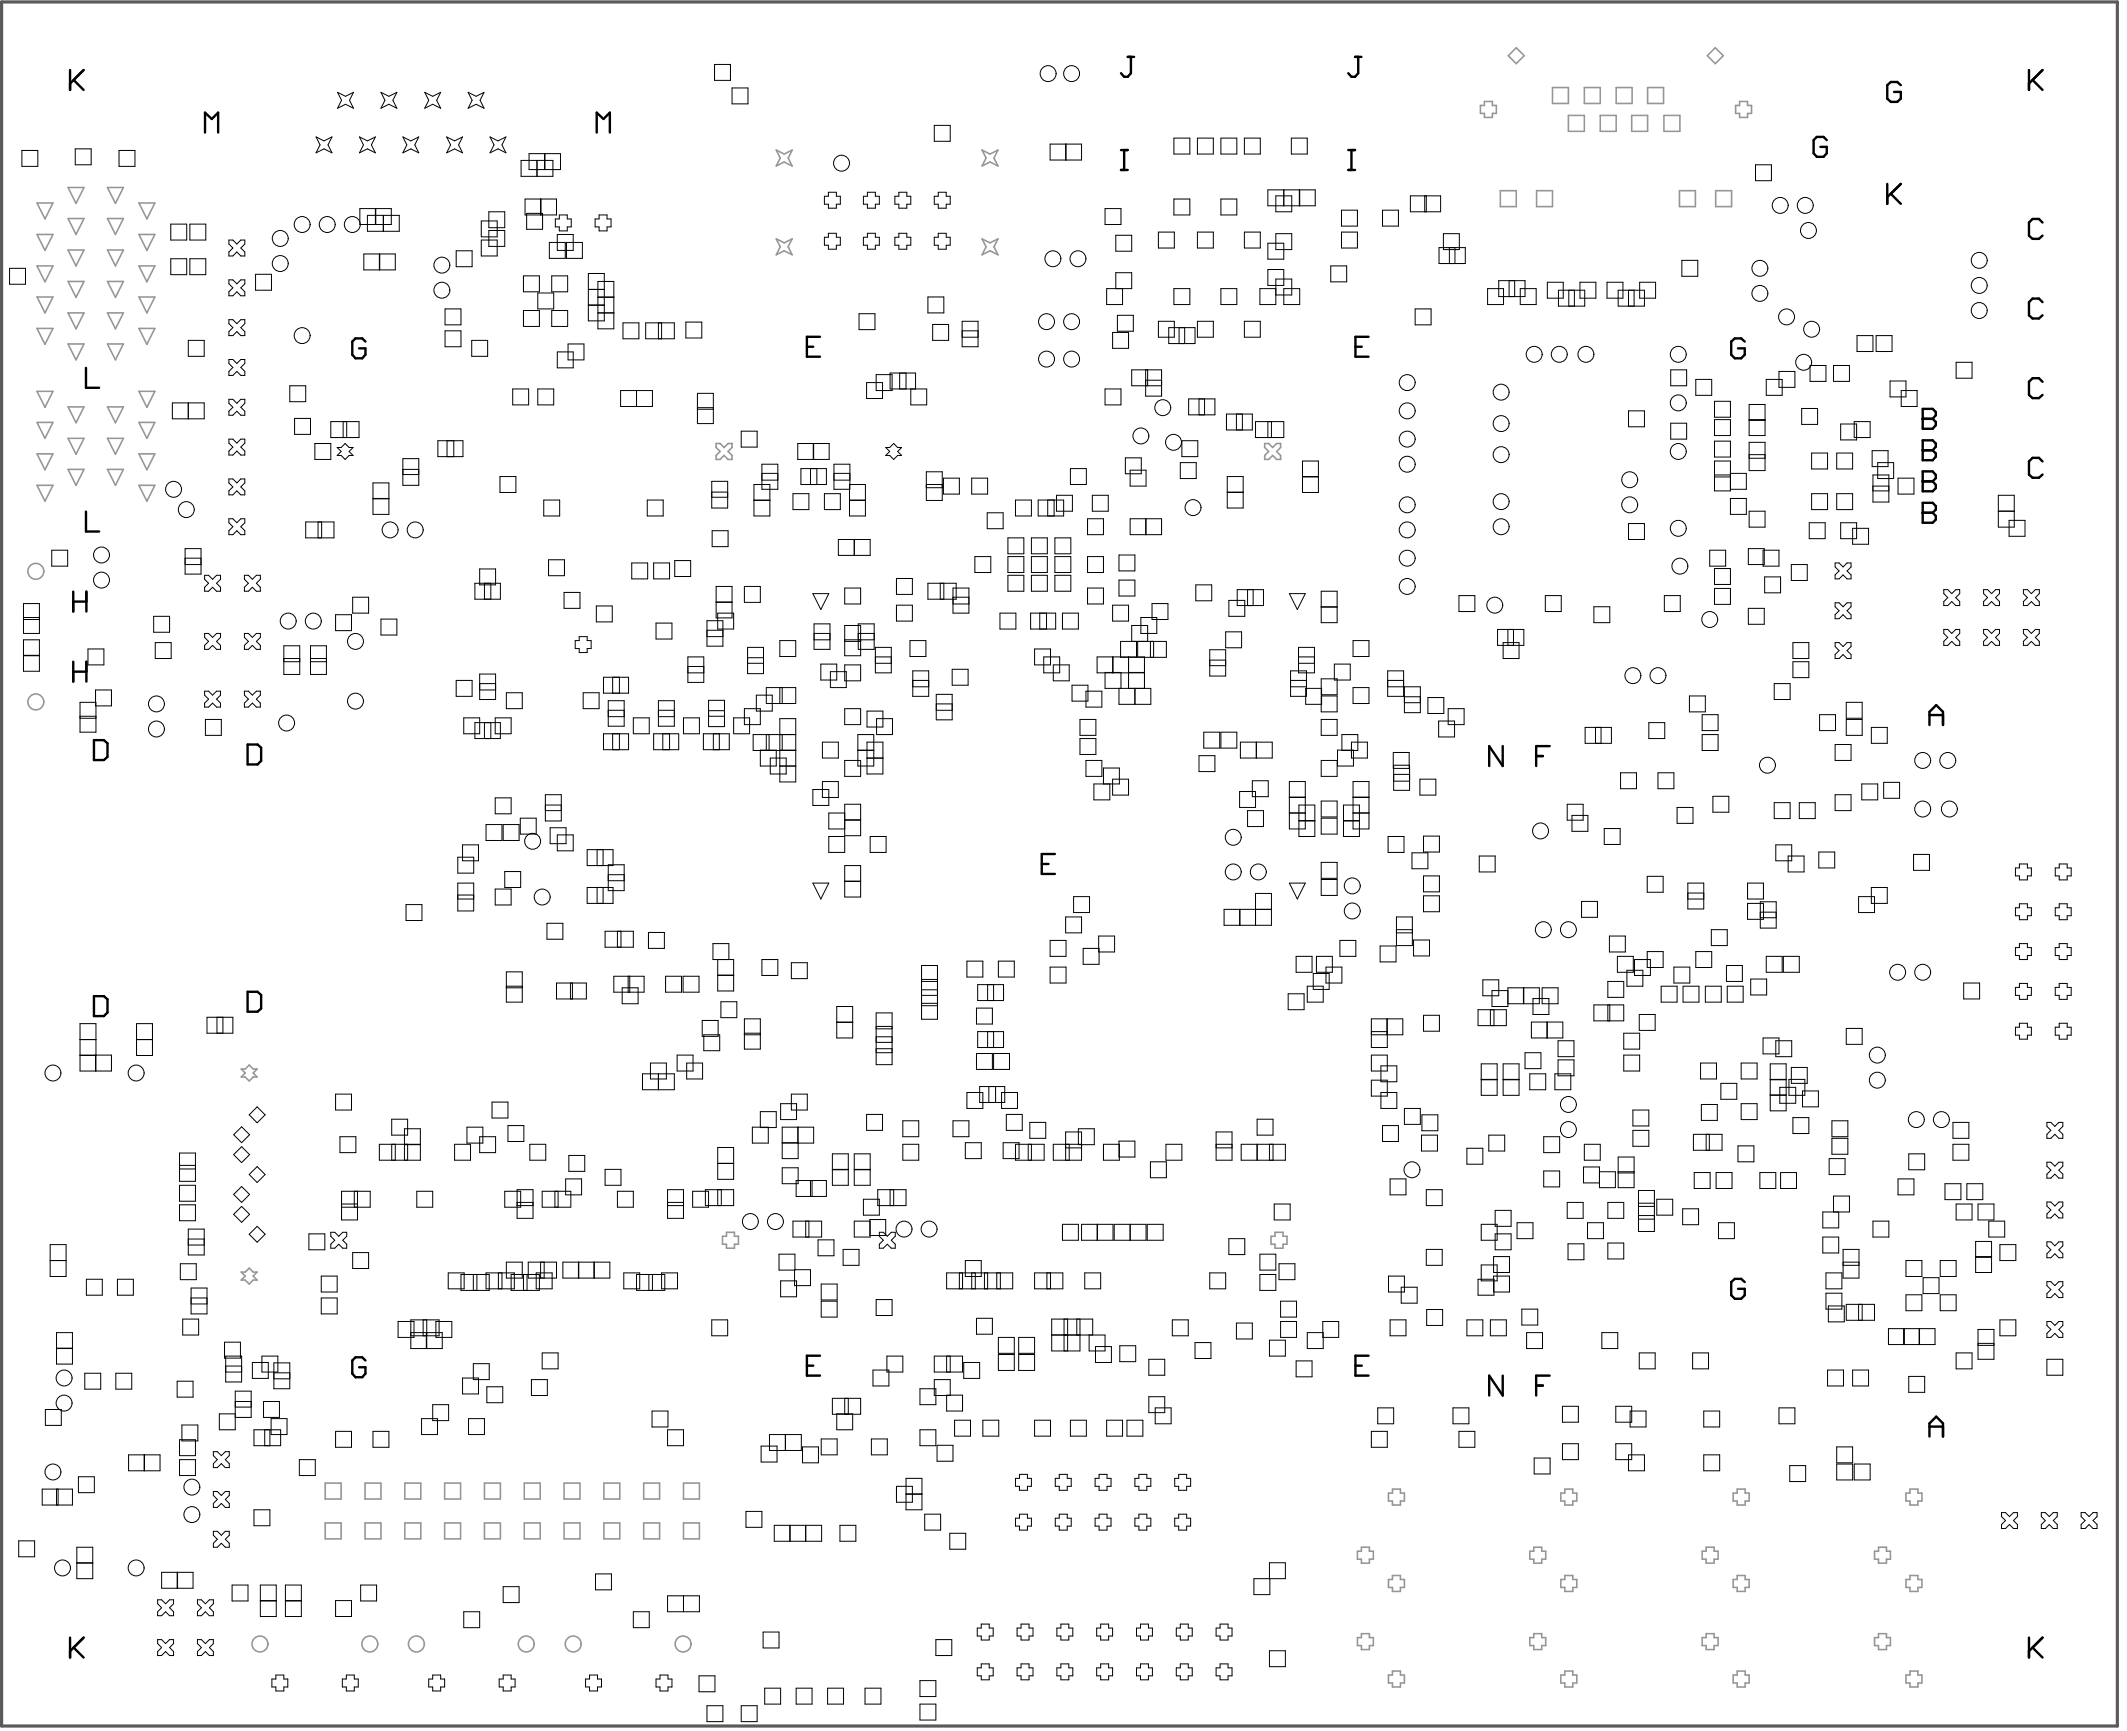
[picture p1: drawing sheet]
<svg xmlns="http://www.w3.org/2000/svg" width="225mm" height="183mm" viewBox="0 0 225 183" stroke-linecap="round" stroke-linejoin="round" font-family="sans-serif">
<path d="M.2 .2h223.9v182.4h-223.9z" fill="none" stroke="#5a5a5a" stroke-width=".34"/>
<g fill="none" stroke="#000" stroke-width=".11">
<path d="M2.3 15.9h1.7v1.7h-1.7zM8 15.7h1.6v1.7h-1.6zM12.6 15.9h1.7v1.7h-1.7zM33.4 14.5l.9 .4 .8-.4-.4 .8 .4 .9-.8-.5-.9 .5 .5-.9zM35.7 9.8l.9 .4 .8-.4-.4 .8 .4 .9-.8-.5-.9 .5 .4-.9zM38 14.5l.9 .4 .8-.4-.4 .8 .4 .9-.8-.5-.9 .5 .5-.9zM40.3 9.8l.9 .4 .8-.4-.4 .8 .4 .9-.8-.5-.9 .5 .4-.9zM42.6 14.5l.9 .4 .8-.4-.4 .8 .4 .9-.8-.5-.9 .5 .4-.9zM44.9 9.8l.9 .4 .8-.4-.4 .8 .4 .9-.8-.5-.9 .5 .5-.9zM47.3 14.5l.8 .4 .8-.4-.4 .8 .4 .9-.8-.5-.8 .5 .4-.9zM49.5 9.8l.9 .4 .8-.4-.4 .8 .4 .9-.8-.5-.9 .5 .5-.9zM51.9 14.5l.8 .4 .8-.4-.4 .8 .4 .9-.8-.5-.8 .5 .4-.9z"/>
<path d="M55.1 17h3.4v1.7h-3.4zM56 16.3h3.3v1.6h-3.3zM56.8 17v1.7M57.6 16.3v1.6M57.7 16.3v1.6M75.6 6.8h1.7v1.7h-1.7zM77.5 9.3h1.6v1.7h-1.6zM98.9 13.3h1.6v1.6h-1.6zM111.1 15.2h3.3v1.7h-3.3zM112.8 15.2v1.7M124.2 14.6h1.7v1.7h-1.7zM126.7 14.6h1.7v1.7h-1.7z"/>
<path d="M129.2 14.6h1.7v1.7h-1.7zM131.7 14.6h1.7v1.7h-1.7zM136.6 14.6h1.7v1.7h-1.7zM185.8 17.4h1.6v1.7h-1.6zM1 28.4h1.7v1.7h-1.7zM18.1 23.7h1.7v1.7h-1.7zM18.1 27.4h1.7v1.7h-1.7zM19.9 36h1.7v1.7h-1.7zM20.1 23.7h1.7v1.7h-1.7zM20.1 27.4h1.7v1.7h-1.7zM24.2 33.8h.4l.5 .4 .4-.4h.4v.4l-.4 .5 .4 .4v.4h-.4l-.4-.4-.5 .4h-.4v-.4l.4-.4-.4-.5zM24.2 25.4h.4l.5 .4 .4-.4h.4v.4l-.4 .4 .4 .5v.4h-.4l-.4-.4-.5 .4h-.4v-.4l.4-.5-.4-.4z"/>
<path d="M24.2 29.6h.4l.5 .4 .4-.4h.4v.4l-.4 .4 .4 .5v.4h-.4l-.4-.4-.5 .4h-.4v-.4l.4-.5-.4-.4zM24.2 38h.4l.5 .4 .4-.4h.4v.4l-.4 .5 .4 .4v.4h-.4l-.4-.4-.5 .4h-.4v-.4l.4-.4-.4-.5zM27 29h1.7v1.7h-1.7zM38.1 22.1h3.3v1.6h-3.3zM38.5 26.9h3.3v1.6h-3.3zM38.9 22.8h3.3v1.7h-3.3zM39.7 22.1v1.6M39.8 22.1v1.6M40.1 26.9v1.6M40.2 26.9v1.6M40.6 22.8v1.7M47.1 32.7h1.7v1.7h-1.7z"/>
<path d="M47.1 35h1.7v1.7h-1.7zM48.3 26.5h1.7v1.7h-1.7zM49.9 36h1.7v1.7h-1.7zM50.9 23.4h1.7v1.7h-1.7zM50.9 25.4h1.7v1.7h-1.7zM51.7 22.4h1.7v1.7h-1.7zM51.7 24.4h1.7v1.7h-1.7zM55.4 29.2h1.7v1.7h-1.7zM55.4 32.8h1.7v1.7h-1.7zM55.6 21.1h3.3v1.6h-3.3zM55.7 22.6h1.7v1.7h-1.7zM56.9 31h1.7v1.7h-1.7z"/>
<path d="M57.2 21.1v1.6M58.1 25.6h1.7v1.7h-1.7zM58.4 29.2h1.7v1.7h-1.7zM58.4 32.8h1.7v1.7h-1.7zM58.8 23.2h.4v-.5h.8v.5h.4v.8h-.4v.4h-.8v-.4h-.4zM59 24.8h1.7v1.7h-1.7zM59 37.2h1.7v1.7h-1.7zM59.9 25.6h1.7v1.7h-1.7zM60.1 36.4h1.7v1.7h-1.7zM62.3 28.9h1.6v5h-1.6zM62.3 32.3h1.6M62.3 30.6h1.6"/>
<path d="M63 23.2h.4v-.5h.8v.5h.5v.8h-.5v.4h-.8v-.4h-.4zM63.3 29.8h1.7v5h-1.7zM63.3 33.1h1.7M63.3 31.4h1.7M63.3 31.5h1.7M65.9 34.2h1.7v1.6h-1.7zM68.3 34.2h3.1v1.6h-3.1zM69.7 34.2v1.6M70 34.2v1.6M72.6 34.1h1.7v1.7h-1.7zM87.2 20.8h.5v-.5h.8v.5h.4v.8h-.4v.4h-.8v-.4h-.5zM87.2 25.1h.5v-.4h.8v.4h.4v.8h-.4v.5h-.8v-.5h-.5z"/>
<path d="M90.9 33.2h1.7v1.7h-1.7zM91.4 20.8h.4v-.5h.8v.5h.4v.8h-.4v.4h-.8v-.4h-.4zM91.4 25.1h.4v-.4h.8v.4h.4v.8h-.4v.5h-.8v-.5h-.4zM92.7 39.6h1.7v1.7h-1.7zM94.7 20.8h.4v-.5h.9v.5h.4v.8h-.4v.4h-.9v-.4h-.4zM94.7 25.1h.4v-.4h.9v.4h.4v.8h-.4v.5h-.9v-.5h-.4zM95.2 39.5v1.6M95.9 39.5v1.6M98.2 31.4h1.7v1.7h-1.7zM98.7 34.3h1.7v1.7h-1.7zM98.9 20.8h.4v-.5h.8v.5h.4v.8h-.4v.4h-.8v-.4h-.4zM98.9 25.1h.4v-.4h.8v.4h.4v.8h-.4v.5h-.8v-.5h-.4z"/>
<path d="M101.8 34h1.7v2.7h-1.7zM101.8 35.7h1.7M101.8 35h1.7M116.9 22.1h1.7v1.6h-1.7zM117.7 35.2h1.7v1.6h-1.7zM118.1 30.5v-1.7h1.7v1.7h-2.7v1.7h1.7v-1.7M118.1 24.9h1.7v1.7h-1.7zM118.2 33.4h1.7v1.6h-1.7zM121.2 39.1v2.8h1.7v-2.8h-3.1v1.7h3.1M121.4 39.1v1.7M122.6 34h1.7v1.7h-1.7zM122.6 24.5h1.7v1.7h-1.7z"/>
<path d="M123.7 34.7h2.8v1.6h-2.8zM124.2 30.5h1.7v1.7h-1.7zM124.2 21.1h1.7v1.6h-1.7zM124.8 34.7v1.6M125.4 34.7v1.6M126.7 24.5h1.7v1.7h-1.7zM126.7 34h1.7v1.7h-1.7zM129.2 30.5h1.7v1.7h-1.7zM129.2 21.1h1.7v1.6h-1.7zM131.7 34h1.7v1.7h-1.7zM131.7 24.5h1.7v1.7h-1.7zM134.2 20.1h5v1.7h-5z"/>
<path d="M134.2 25.7h1.6v1.7h-1.6zM134.2 28.5h1.6v1.7h-1.6zM135 24.7h1.7v1.7h-1.7zM135 30.5h-1.7v1.7h1.7v-2.7h1.7v1.7h-1.7M135 20.7h1.7v1.7h-1.7zM135.8 30.5h1.7v1.7h-1.7zM135.8 20.1v1.7M137.5 20.1v1.7M140.8 28.1h1.7v1.7h-1.7zM142 22.2h1.6v1.7h-1.6zM142 24.5h1.6v1.7h-1.6zM146.3 22.2h1.7v1.7h-1.7z"/>
<path d="M149.2 20.7h3.2v1.7h-3.2zM149.7 32.7h1.7v1.7h-1.7zM150.8 20.7v1.7M150.9 20.7v1.7M152.3 26.2h2.8v1.7h-2.8zM152.7 24.7h1.7v1.7h-1.7zM153.4 26.2v1.7M154 26.2v1.7M157.4 30.5h1.7v1.7h-1.7zM158.6 29.7h2.8v1.7h-2.8zM159.7 29.7v1.7M160.3 29.7v1.7"/>
<path d="M160.9 30.5h1.7v1.7h-1.7zM163.7 29.9h1.7v1.6h-1.7zM164.9 30.7h2.8v1.7h-2.8zM166 30.7v1.7M166.6 30.7v1.7M167.2 29.9h1.7v1.6h-1.7zM170 29.9h1.7v1.6h-1.7zM171.2 30.7h2.8v1.7h-2.8zM172.3 30.7v1.7M172.9 30.7v1.7M173.5 29.9h1.7v1.6h-1.7zM176.8 39.1h1.7v1.7h-1.7z"/>
<path d="M178 27.5h1.7v1.7h-1.7zM188.2 39.3h1.7v1.7h-1.7zM191.5 38.7h1.7v1.6h-1.7zM194 38.7h1.7v1.6h-1.7zM196.5 35.5h1.7v1.7h-1.7zM198.5 35.5h1.7v1.7h-1.7zM207 38.3h1.7v1.7h-1.7zM5.5 58.2h1.7v1.7h-1.7zM18.2 42.6h3.4v1.7h-3.4zM19.6 59.7h1.7M19.6 58h1.7v2.7h-1.7zM19.6 59h1.7"/>
<path d="M19.9 42.6v1.7M24.2 46.4h.4l.5 .5 .4-.5h.4v.5l-.4 .4 .4 .4v.4h-.4l-.4-.4-.5 .4h-.4v-.4l.4-.4-.4-.4zM24.2 54.9h.4l.5 .4 .4-.4h.4v.4l-.4 .4 .4 .4v.5h-.4l-.4-.5-.5 .5h-.4v-.5l.4-.4-.4-.4zM24.2 42.2h.4l.5 .5 .4-.5h.4v.5l-.4 .4 .4 .4v.4h-.4l-.4-.4-.5 .4h-.4v-.4l.4-.4-.4-.4zM24.2 50.7h.4l.5 .4 .4-.4h.4v.4l-.4 .4 .4 .4v.4h-.4l-.4-.4-.5 .4h-.4v-.4l.4-.4-.4-.4zM30.7 40.8h1.7v1.7h-1.7zM31.2 44.3h1.7v1.6h-1.7zM32.4 55.2h2.9v1.7h-2.9zM33.3 46.9h1.7v1.7h-1.7zM33.7 55.2v1.7M34 55.2v1.7M35 44.6h3v1.7h-3z"/>
<path d="M35.7 47.3h.4l.4-.4 .4 .4h.5l-.5 .5 .5 .4h-.5l-.4 .4-.4-.4h-.4l.4-.4zM36.3 44.6v1.7M36.7 44.6v1.7M39.5 51.1h1.7v3.3h-1.7zM39.5 52.7h1.7M39.5 52.8h1.7M42.6 48.5h1.7v2.8h-1.7zM42.6 49.6h1.7M42.6 50.2h1.7M46.3 46.6h2.7v1.7h-2.7zM47.3 46.6v1.7M48 46.6v1.7"/>
<path d="M52.9 50.4h1.7v1.7h-1.7zM54.3 41.1h1.6v1.7h-1.6zM56.9 41.1h1.7v1.7h-1.7zM57.5 52.9h1.7v1.7h-1.7zM58 59.2h1.7v1.7h-1.7zM65.7 41.3h3.3v1.7h-3.3zM66.8 59.5h1.7v1.7h-1.7zM67.4 41.3v1.7M68.5 52.9h1.7v1.7h-1.7zM69.2 59.5h1.7v1.7h-1.7zM71.4 59.3h1.7v1.7h-1.7zM73.8 41.6h1.7v3.2h-1.7z"/>
<path d="M73.8 43.3h1.7M73.8 43.1h1.7M75.3 50.9h1.7v2.8h-1.7zM75.3 52.6h1.7M75.3 52h1.7M75.4 56.1h1.6v1.7h-1.6zM78.4 45.6h1.7v1.7h-1.7zM79.8 51.2h1.7v3.4h-1.7zM79.8 52.9h1.7M80.6 49.1h1.7v2.7h-1.7zM80.6 50.1h1.7M80.6 50.8h1.7"/>
<path d="M83.9 52.2h1.7v1.7h-1.7zM84.4 46.9h3.3v1.7h-3.3zM84.8 49.6h2.6v1.6h-2.6zM85.8 49.6v1.6M86.1 46.9v1.7M86.4 49.6v1.6M87.2 52.2h1.7v1.7h-1.7zM88.2 50.1h1.7M88.2 49.1h1.7v2.7h-1.7zM88.2 50.8h1.7M88.7 57.1h3.4v1.6h-3.4zM89.9 52.9h1.7"/>
<path d="M89.9 51.2h1.7v3.4h-1.7zM90.4 57.1v1.6M91.7 40.5h1.7v1.7h-1.7zM93.7 47.3h.4l.5-.4 .4 .4h.4l-.4 .5 .4 .4h-.4l-.4 .4-.5-.4h-.4l.4-.4zM96.4 41.1v1.7h1.7v-1.7h-3.9v-1.6h2.7v1.6M98 49.9h1.7v3h-1.7zM98 51.2h1.7M98 51.6h1.7M99.8 50.6h1.7v1.7h-1.7zM102.8 50.6h1.7v1.7h-1.7zM103.2 58.9h1.6v1.7h-1.6zM104.5 54.2h1.6v1.7h-1.6z"/>
<path d="M106.7 58.9h1.6v1.7h-1.6zM106.7 56.9h1.6v1.7h-1.6zM107.5 52.9h1.6v1.7h-1.6zM109.1 56.9h1.7v1.7h-1.7zM109.1 58.9h1.7v1.7h-1.7zM109.9 52.9h2.7v1.7h-2.7zM110.9 52.9v1.7M111.5 52.9v1.7M111.6 58.9h1.7v1.7h-1.7zM111.6 56.9h1.7v1.7h-1.7zM111.8 52.4h1.7v1.7h-1.7zM113.3 49.6h1.7v1.6h-1.7z"/>
<path d="M115.1 58.9h1.7v1.7h-1.7zM115.1 54.9h1.7v1.7h-1.7zM115.6 52.4h1.7v1.7h-1.7zM116.9 41.1h1.7v1.7h-1.7zM118.4 58.7h1.7v1.7h-1.7zM119.1 48.4h1.7v1.7h-1.7zM119.6 54.9h3.3v1.7h-3.3zM119.6 49.7h1.7v1.7h-1.7zM121.2 54.9v1.7M121.2 40.2h1.7M121.3 54.9v1.7M124.9 48.9h1.7v1.7h-1.7z"/>
<path d="M125.1 46.6h1.6v1.7h-1.6zM125.8 42.2h2.8v1.7h-2.8zM126.9 42.2v1.7M127.5 42.2v1.7M129.8 43.8h2.7v1.7h-2.7zM129.9 50.4h1.6v3.3h-1.6zM129.9 52.1h1.6M129.9 52h1.6M130.8 43.8v1.7M131.5 43.8v1.7M132.9 44.6h2.9v1.7h-2.9zM134.2 44.6v1.7"/>
<path d="M134.5 44.6v1.7M137.8 50.4h1.7M137.8 48.8h1.7v3.3h-1.7zM172.3 43.5h1.7v1.6h-1.7zM172.3 55.4h1.7v1.7h-1.7zM176.8 44.8h1.7v1.6h-1.7zM179.4 40.1h1.7v1.7h-1.7zM180.9 58.2h1.7v1.7h-1.7zM181.4 42.4h1.7v1.7h-1.7zM181.4 44.4h1.7v1.7h-1.7zM181.4 46.7h1.7v1.6h-1.7zM181.4 48.8h1.7v3.1h-1.7z"/>
<path d="M181.4 50.2h1.7M181.4 50.4h1.7M183.1 52.7h1.7v1.7h-1.7zM183.1 50.1h1.7v1.7h-1.7M185 58h1.7v1.7h-1.7zM185.1 42.8h1.7v3.3h-1.7zM185.1 46.8h1.7v3h-1.7zM185.1 54.1h1.7v1.7h-1.7zM185.1 48.1h1.7M185.1 48.5h1.7M185.1 44.5h1.7M185.1 44.4h1.7"/>
<path d="M186.6 58.2h1.6v1.7h-1.6zM186.9 40.1h1.7v1.7h-1.7zM189.6 59.7h1.6v1.7h-1.6zM190.6 43.2h1.7v1.7h-1.7zM191.4 55.3h1.7v1.7h-1.7zM191.7 47.9h1.7v1.7h-1.7zM191.7 52.2h1.7v1.7h-1.7zM194.2 59.5h.4l.4 .5 .4-.5h.5v.5l-.5 .4 .5 .4v.4h-.5l-.4-.4-.4 .4h-.4v-.4l.4-.4-.4-.4zM194.4 52.2h1.6v1.7h-1.6zM194.4 47.9h1.6v1.7h-1.6zM194.8 55.3h1.7v1.7h-1.7zM194.8 44.8h1.7v1.7h-1.7z"/>
<path d="M196 55.9h1.7v1.7h-1.7zM196.2 44.6h1.7v1.7h-1.7zM198.1 47.7h1.7v1.7h-1.7zM198.2 50.2h1.7v2.9h-1.7zM198.2 51.9h1.7M198.2 51.4h1.7M198.7 48.9h1.7v1.7h-1.7zM200 40.3h1.7v1.7h-1.7zM200.8 50.6h1.7v1.7h-1.7zM201.2 41.3h1.7v1.7h-1.7zM211.5 54.1h1.6M211.5 52.4h1.6v3.4h-1.6z"/>
<path d="M212.6 55h1.7v1.7h-1.7zM2.5 63.8h1.7v3.2h-1.7zM2.5 67.7h1.7v3.3h-1.7zM2.5 65.5h1.7M2.5 65.3h1.7M2.5 69.4h1.7M2.5 69.3h1.7M8.5 74.3h1.7v3.1h-1.7zM8.5 76h1.7M8.5 75.8h1.7M9.3 68.6h1.7v1.7h-1.7zM10.1 73h1.7v1.7h-1.7z"/>
<path d="M16.3 65.2h1.6v1.7h-1.6zM16.4 68h1.7v1.7h-1.7zM21.7 67h.4l.4 .4 .4-.4h.4v.4l-.4 .4 .4 .5v.4h-.4l-.4-.4-.4 .4h-.4v-.4l.4-.5-.4-.4zM21.7 60.9h.4l.4 .4 .4-.4h.4v.4l-.4 .4 .4 .4v.4h-.4l-.4-.4-.4 .4h-.4v-.4l.4-.4-.4-.4zM21.7 73.1h.4l.4 .4 .4-.4h.4v.4l-.4 .4 .4 .5v.4h-.4l-.4-.4-.4 .4h-.4v-.4l.4-.5-.4-.4zM21.7 76.1h1.7v1.7h-1.7zM25.9 60.9h.4l.4 .4 .4-.4h.4v.4l-.4 .4 .4 .4v.4h-.4l-.4-.4-.4 .4h-.4v-.4l.4-.4-.4-.4zM25.9 67h.4l.4 .4 .4-.4h.4v.4l-.4 .4 .4 .5v.4h-.4l-.4-.4-.4 .4h-.4v-.4l.4-.5-.4-.4zM25.9 73.1h.4l.4 .4 .4-.4h.4v.4l-.4 .4 .4 .5v.4h-.4l-.4-.4-.4 .4h-.4v-.4l.4-.5-.4-.4zM30 70h1.7M30 69.7h1.7M30 68.3h1.7v3h-1.7z"/>
<path d="M32.9 70h1.6M32.9 69.7h1.6M32.9 68.3h1.6v3h-1.6zM35.5 65h1.7v1.7h-1.7zM37.3 63.2h1.7v1.7h-1.7zM40.3 65.5h1.7v1.7h-1.7zM48.3 72h1.7v1.7h-1.7zM49.1 75.9h1.7v1.7h-1.7zM50.3 76.4h2.6v1.7h-2.6zM50.3 61.7h2.6v1.7h-2.6zM50.8 72.3h1.6M50.8 71.3h1.6v2.7h-1.6z"/>
<path d="M50.8 60.2h1.6v1.7h-1.6zM50.8 73h1.6M51.3 61.7v1.7M51.3 76.4v1.7M51.9 61.7v1.7M51.9 76.4v1.7M52.4 75.9h1.7v1.7h-1.7zM53.6 73.3h1.7v1.7h-1.7zM59.7 62.7h1.7v1.6h-1.7zM60.9 67.8h.4v-.5h.8v.5h.5v.8h-.5v.4h-.8v-.4h-.4zM61.7 73.3h1.7v1.7h-1.7zM63.1 64.1h1.7v1.7h-1.7z"/>
<path d="M63.9 77.6h2.6v1.7h-2.6zM63.9 71.6h2.6v1.7h-2.6zM64.4 75.1h1.6M64.4 74.1h1.6v2.7h-1.6zM64.4 75.8h1.6M64.8 71.6v1.7M64.8 77.6v1.7M65.5 71.6v1.7M65.5 77.6v1.7M67 75.9h1.7v1.7h-1.7zM69.2 77.6h2.6v1.7h-2.6zM69.4 65.9h1.7v1.7h-1.7z"/>
<path d="M69.7 74.1h1.7v2.7h-1.7zM69.7 75.1h1.7M69.7 75.8h1.7M70.1 77.6v1.7M70.9 77.6v1.7M72.3 75.9h1.7v1.7h-1.7zM72.8 69.5h1.7v2.7h-1.7zM72.8 71.2h1.7M72.8 70.5h1.7M74.4 77.6h2.8v1.7h-2.8zM74.8 65.7h1.7v2.6h-1.7zM74.8 67.3h1.7"/>
<path d="M74.8 66.7h1.7M75 74.1h1.7v2.8h-1.7zM75 75.8h1.7M75 75.2h1.7M75.5 77.6v1.7M75.8 62h1.7v3.4h-1.7zM75.8 63.7h1.7M75.9 64.9h1.7v1.6h-1.7zM76.1 77.6v1.7M77.6 75.9h1.7v1.7h-1.7zM78.8 62h1.7v1.7h-1.7zM78.8 75h1.7v1.6h-1.7z"/>
<path d="M79.1 68.5h1.7v2.8h-1.7zM79.1 70.2h1.7M79.1 69.6h1.7M80 73.5h1.7v1.7h-1.7zM80.5 79.3h1.6v1.7h-1.6zM81.1 72.7h3.1v1.7h-3.1zM81.1 77.7v1.7M81.4 77.7v1.7M82.5 67.8h1.7v1.6h-1.7zM82.5 72.7v1.7M82.5 76h1.7v6.7h-1.7zM82.5 79.3h1.7"/>
<path d="M82.8 72.7v1.7M82.8 77.7v1.7M84.2 77.7h-4.5v1.7h4.5M86 62.8h1.7l-.8 1.7zM86.1 67h1.7M86.1 67.7h1.7M86.1 66h1.7v2.7h-1.7zM86.9 70.2h1.6v1.7h-1.6zM87 78.5h1.7v1.7h-1.7zM87.9 71h1.7v1.7h-1.7zM89.4 62.2h1.7v1.7h-1.7zM89.4 66.2h1.7v3.2h-1.7z"/>
<path d="M89.4 70.3h1.7v1.7h-1.7zM89.4 75h1.7v1.6h-1.7zM89.4 67.7h3.1M89.4 67.8h1.7M90.8 77.7h1.7v3.3h-1.7zM90.8 79.4h1.7M90.8 79.3h1.7M90.8 67h1.7M90.8 66h1.7v2.7h-1.7zM91.7 78.5h1.7v3.4h-1.7zM91.7 75.2h1.7v1.7h-1.7zM92.6 69.5h1.7"/>
<path d="M92.6 68.5h1.7v2.7h-1.7zM92.6 70.2h1.7M92.8 76h1.6v1.7h-1.6zM94.9 64h1.6v1.7h-1.6zM94.9 61.2h1.6v1.7h-1.6zM96.3 67.8h1.7v1.6h-1.7zM96.6 71h1.7v2.7h-1.7zM96.6 72.6h1.7M96.6 72h1.7M98.2 61.7h3v1.7h-3zM99.1 75.1h1.7M99.1 73.4h1.7v2.7h-1.7z"/>
<path d="M99.1 74.5h1.7M99.5 61.7v1.7M99.9 61.7v1.7M100.8 70.8h1.6v1.7h-1.6zM100.8 62.2h1.7v2.7h-1.7zM100.8 63.2h1.7M100.8 63.9h1.7M105.8 64.9h1.7v1.6h-1.7zM106.7 60.9h1.6v1.6h-1.6zM109.1 64.9h2.6v1.6h-2.6zM109.1 60.9h1.7v1.6h-1.7zM109.5 68.6h1.7v1.7h-1.7z"/>
<path d="M110 64.9v1.6M110.4 69.5h1.7v1.7h-1.7zM110.7 64.9v1.6M111.5 70.3h1.6v1.7h-1.6zM111.6 60.9h1.7v1.6h-1.7zM112.4 64.9h1.7v1.6h-1.7zM113.4 72.5h1.7v1.7h-1.7zM114.3 76.1h1.7v1.7h-1.7zM114.3 78.1h1.7v1.7h-1.7zM114.9 73.1h1.7v1.7h-1.7zM115.1 62.2h1.7v1.7h-1.7zM117.7 64h1.7v1.7h-1.7z"/>
<path d="M117.7 69.5v1.7M117.8 69.5v1.7M118.4 61.4h1.7v1.6h-1.7zM118.4 72.8v1.7h3.4v-1.7h-4.9v-1.7h1.7v1.7M119.4 69.5v3.3M119.4 71.1h1.7M119.8 67.8v-1.6h1.6v1.6M120.1 72.8v1.7M120.3 67.8v1.7h-1.7v-1.7h4.8v1.7h-3v-1.7M120.7 65.3h1.7v1.7h-1.7zM121.1 71.2h-5v-1.7h5v3.3M121.7 67.8v1.7"/>
<path d="M121.9 63.8h1.7v1.7h-1.7zM122.1 67.8v1.7M126.5 61.9h1.7v1.6h-1.7zM126.9 79.9h1.7v1.7h-1.7zM127.4 77.4h1.7v1.7h-1.7zM128 68.7h1.7v2.8h-1.7zM128 70.4h1.7M128 69.8h1.7M129.2 77.4h1.7v1.7h-1.7zM129.7 66.8h1.7v1.7h-1.7zM130 63.5h1.7v1.7h-1.7zM130.9 62.4h2.8v1.7h-2.8z"/>
<path d="M131.3 78.5h3.3v1.7h-3.3zM132 62.4v1.7M132.6 62.4v1.7M132.9 78.5v1.7M136.4 62.8h1.7l-.8 1.7zM136.6 71h1.6v2.7h-1.6zM136.6 72.6h1.6M136.6 72h1.6M137.4 68.5h1.7v2.7h-1.7zM137.4 69.5h1.7M137.4 70.2h1.7M138.2 72.8h1.6v1.7h-1.6z"/>
<path d="M139.8 64.2h1.7M139.8 62.5h1.7v3.4h-1.7zM139.8 73.6h1.7v1.7h-1.7zM139.8 76.1h1.7v1.7h-1.7zM139.8 71.8h1.7v1.7h-1.7zM141.2 70.2h1.7v1.7h-1.7zM141.5 79.3h1.7v1.7h-1.7zM142 77.7h1.7v1.7h-1.7zM143 78.5h1.7v1.7h-1.7zM143.2 67.8h1.7v1.6h-1.7zM143.2 72.7h1.7v1.7h-1.7zM146.8 71h1.7v2.7h-1.7z"/>
<path d="M146.8 72.6h1.7M146.8 72h1.7M147.4 79.6h1.7v1.7h-1.7zM148.6 72.6h1.7v2.8h-1.7zM148.6 73.7h1.7M148.6 74.3h1.7M151.1 73.8h1.7v1.7h-1.7zM152.2 76.3h1.7v1.7h-1.7zM153.2 75h1.7v1.6h-1.7zM154.4 63h1.7v1.7h-1.7zM158.5 66.6h2.7v1.7h-2.7zM159.1 68h1.6v1.7h-1.6z"/>
<path d="M159.6 66.6v1.7M160.2 66.6v1.7M163.5 63h1.7v1.7h-1.7zM167.7 76.9h2.8v1.7h-2.8zM168.7 64.2h1.6v1.7h-1.6zM168.8 76.9v1.7M169.4 76.9v1.7M174.5 76.4h1.7v1.7h-1.7zM176.1 63h1.7v1.7h-1.7zM178.8 73.6h1.7v1.7h-1.7zM180.1 77.7h1.7v1.7h-1.7zM180.1 75.6h1.7v1.7h-1.7z"/>
<path d="M181.4 60.1h1.7v1.7h-1.7zM181.4 62.2h1.7v1.7h-1.7zM185 64.3h1.7v1.7h-1.7zM186.7 61h1.7v1.7h-1.7zM187.7 72.3h1.7v1.7h-1.7zM189.7 68h1.7v1.7h-1.7zM189.7 70h1.7v1.7h-1.7zM192.5 75.6h1.7v1.7h-1.7zM194.2 68h.4l.4 .4 .4-.4h.5v.4l-.5 .4 .5 .4v.5h-.5l-.4-.5-.4 .5h-.4v-.5l.4-.4-.4-.4zM194.2 78.8h1.7v1.6h-1.7zM194.2 63.8h.4l.4 .4 .4-.4h.5v.4l-.5 .4 .5 .4v.4h-.5l-.4-.4-.4 .4h-.4v-.4l.4-.4-.4-.4zM195.4 74.3h1.7v1.7h-1.7z"/>
<path d="M195.4 76.1h1.7v1.7h-1.7zM198 76.9h1.7v1.7h-1.7zM205.7 62.4h.4l.4 .4 .4-.4h.5v.4l-.5 .4 .5 .4v.5h-.5l-.4-.5-.4 .5h-.4v-.5l.4-.4-.4-.4zM205.7 66.6h.4l.4 .4 .4-.4h.5v.4l-.5 .4 .5 .4v.5h-.5l-.4-.5-.4 .5h-.4v-.5l.4-.4-.4-.4zM209.9 62.4h.4l.4 .4 .5-.4h.4v.4l-.4 .4 .4 .4v.5h-.4l-.5-.5-.4 .5h-.4v-.5l.4-.4-.4-.4zM209.9 66.6h.4l.4 .4 .5-.4h.4v.4l-.4 .4 .4 .4v.5h-.4l-.5-.5-.4 .5h-.4v-.5l.4-.4-.4-.4zM214.1 62.4h.4l.5 .4 .4-.4h.4v.4l-.4 .4 .4 .4v.5h-.4l-.4-.5-.5 .5h-.4v-.5l.4-.4-.4-.4zM214.1 66.6h.4l.5 .4 .4-.4h.4v.4l-.4 .4 .4 .4v.5h-.4l-.4-.5-.5 .5h-.4v-.5l.4-.4-.4-.4zM43 95.7h1.7v1.7h-1.7zM48.4 90.7h1.7v1.7h-1.7zM48.4 93.4h1.7v3h-1.7zM48.4 95.1h1.7"/>
<path d="M48.4 94.7h1.7M48.9 89.4h1.7v1.6h-1.7zM51.4 87.2h1.7v1.7h-1.7zM52.4 84.4h1.7v1.7h-1.7zM52.4 94h1.7v1.7h-1.7zM53.2 87.2h1.7v1.7h-1.7zM53.4 92.2h1.7v1.7h-1.7zM55.1 86.5h1.6v1.7h-1.6zM57.7 84.1h1.7v2.7h-1.7zM57.7 85.2h1.7M57.7 85.7h1.7M57.9 97.7h1.7v1.6h-1.7z"/>
<path d="M58.2 87.6h1.7v1.6h-1.7zM59 88.3h1.7v1.7h-1.7zM62.1 89.9h2.8v1.7h-2.8zM62.1 93.9h2.8v1.7h-2.8zM63.2 89.9v1.7M63.2 93.9v1.7M63.8 89.9v1.7M63.8 93.9v1.7M64 98.5h3v1.7h-3zM64.4 91.5h1.6v2.7h-1.6zM64.4 93.2h1.6M64.4 92.5h1.6"/>
<path d="M65.3 98.5v1.7M65.7 98.5v1.7M68.6 98.6h1.7v1.7h-1.7zM81.5 80.2h1.7v1.7h-1.7zM82.5 81h1.7M86 93.4h1.7l-.8 1.7zM86 83.5h1.7v1.7h-1.7zM87 82.7h1.7v1.7h-1.7zM87.7 88.5h1.7v1.7h-1.7zM89.4 80.4h1.7v1.7h-1.7zM89.4 85.1h1.7v3.3h-1.7zM89.4 91.6h1.7v3.3h-1.7z"/>
<path d="M89.4 86h-1.7v1.7h1.7M89.4 86.8h1.7M89.4 86.7h1.7M89.4 93.2h1.7M91.7 80.2h1.7M92.1 88.5h1.7v1.7h-1.7zM111.1 99.5h1.7v1.7h-1.7zM112.8 97h1.6v1.7h-1.6zM113.6 94.8h1.7v1.7h-1.7zM114.9 80.4h1.7v1.7h-1.7zM116.3 99h1.6v1.7h-1.6zM116.8 82.9v-1.7h1.6v1.7h-2.6v1.7h1.6v-1.7"/>
<path d="M117.7 82.4h1.7v1.7h-1.7zM131.2 83.7h1.7v1.7h-1.7zM131.2 96.2v1.7M132 85.7h1.7v1.7h-1.7zM132.5 82.6h1.7v1.7h-1.7zM134.5 96.2h-5v1.7h5v-3.4h-1.6v3.4M136.4 82.7h1.7v5h-1.7zM136.4 84.4h1.7M136.4 93.4h1.7l-.8 1.7zM136.4 86h1.7M136.4 84.3h1.7M137.4 85.2h1.7v3.3h-1.7z"/>
<path d="M137.4 86.8h1.7M139.8 80.4h1.7v1.7h-1.7zM139.8 86.5h1.7v1.7h-1.7zM139.8 84.7h1.7v1.7h-1.7zM139.8 91.2h1.7v1.7h-1.7zM139.8 93h1.7v1.7h-1.7zM141.8 99.5h1.7v1.7h-1.7zM142.2 85.2h1.6v3.3h-1.6zM142.2 86.8h1.6M143.2 82.7h1.7v5h-1.7zM143.2 84.4h1.7M143.2 86h1.7"/>
<path d="M143.2 84.3h1.7M146.9 88.5h1.7v1.7h-1.7zM147.5 80.9h1.7v2.7h-1.7zM147.5 82.6h1.7M147.5 81.9h1.7M147.8 97h1.7v3h-1.7zM147.8 98.3h1.7M147.8 98.7h1.7M149.4 90.2h1.7v1.7h-1.7zM149.6 99.4h1.7v1.7h-1.7zM150.3 82.4h1.6v1.7h-1.6zM150.6 88.4h1.7v1.7h-1.7z"/>
<path d="M150.6 92.6h1.7v1.7h-1.7zM150.6 94.8h1.7v1.6h-1.7zM156.5 90.5h1.7v1.7h-1.7zM165.8 85.1h1.7v1.7h-1.7zM166.3 86.2h1.7v1.7h-1.7zM167.4 95.3h1.6v1.7h-1.6zM169.8 87.6h1.6v1.7h-1.6zM170.3 99h1.7v1.7h-1.7zM171.5 81.7h1.7v1.7h-1.7zM174.3 92.7h1.7v1.7h-1.7zM175.4 81.7h1.7v1.7h-1.7zM177.5 85.4h1.6v1.7h-1.6z"/>
<path d="M178.6 93.4h1.7v2.7h-1.7zM178.6 95.1h1.7M178.6 94.5h1.7M181.1 98.3h1.7v1.7h-1.7zM181.3 84.2h1.6v1.7h-1.6zM184.9 95.6h1.7v1.6h-1.7zM184.9 93.4h1.7v1.7h-1.7zM186.3 95.4h1.7v2.8h-1.7zM186.3 96.5h1.7M186.3 97.1h1.7M187.7 84.9h1.7v1.7h-1.7zM187.9 89.4h1.7v1.6h-1.7z"/>
<path d="M189.2 90.5h1.7v1.7h-1.7zM190.4 84.9h1.7v1.7h-1.7zM192.5 90.1h1.6v1.7h-1.6zM194.2 84.1h1.7v1.6h-1.7zM196.7 94.8h1.7v1.7h-1.7zM197 82.9h1.7v1.7h-1.7zM198 93.9h1.7v1.7h-1.7zM199.3 82.8h1.7v1.6h-1.7zM202.5 90.4h1.7v1.7h-1.7zM213.3 91.8h.4v-.4h.8v.4h.5v.8h-.5v.5h-.8v-.5h-.4zM213.3 96h.4v-.4h.8v.4h.5v.9h-.5v.4h-.8v-.4h-.4zM217.5 91.8h.4v-.4h.8v.4h.5v.8h-.5v.5h-.8v-.5h-.4z"/>
<path d="M217.5 96h.4v-.4h.8v.4h.5v.9h-.5v.4h-.8v-.4h-.4zM8.5 110h1.7M8.5 111.6h1.7M8.5 111.6h3.3v1.7h-3.3v-5h1.7v5M10.1 111.6v1.7M14.4 108.3h1.7v3.3h-1.7zM14.4 110h1.7M21.9 107.6h2.7v1.7h-2.7zM23 107.6v1.7M23.6 107.6v1.7M26.4 117.9l.8-.8 .9 .8-.9 .9zM35.5 115.7h1.7v1.7h-1.7z"/>
<path d="M41.4 118.4h1.7v1.7h-1.7zM49.4 119.2h1.7v1.7h-1.7zM52.1 116.6h1.6v1.7h-1.6zM53.6 102.8h1.7v3.2h-1.7zM53.6 104.3h1.7M53.6 104.5h1.7M53.7 119.1h1.7v1.6h-1.7zM58.9 104h3.1v1.7h-3.1zM60.4 104v1.7M60.6 104v1.7M65 103.3h3.2v1.6h-3.2zM65.8 104.5h1.7v1.7h-1.7z"/>
<path d="M66.5 103.3v1.6M66.6 103.3v1.6M68 113.6h3.4v1.7h-3.4zM68.8 112.4h1.7v1.7h-1.7zM69.7 113.6v1.7M70.4 103.3h1.7v1.6h-1.7zM71.7 111.6h1.6v1.7h-1.6zM72.3 103.3h1.7v1.6h-1.7zM72.7 112.4h1.6v1.7h-1.6zM74.3 107.9h1.7v1.7h-1.7zM74.5 109.5h1.7v1.6h-1.7zM75.9 101.5v3.3h1.7v-3.3h-2.2v-1.7h1.7v1.7"/>
<path d="M75.9 103.2h1.7M75.9 103.1h1.7M76.3 106h1.7v1.6h-1.7zM78.8 107.8h1.7v3.2h-1.7zM78.8 109.3h1.7M78.8 109.5h1.7M79.6 119.2h1.7v1.7h-1.7zM80.5 117.6h1.6v1.7h-1.6zM80.6 101.5h1.7v1.7h-1.7zM82.6 116.7h1.7v1.7h-1.7zM83.7 115.7h1.7v1.7h-1.7zM83.7 101.8h1.7v1.7h-1.7z"/>
<path d="M84.4 119.2v1.7M84.5 119.2v3.4h-1.7v-3.4h3.3v1.7h-3.3M88.5 106.5h1.7v3.3h-1.7zM88.5 108.1h1.7M91.7 117.9h1.7v1.7h-1.7zM92.7 107.1h1.7v5.5h-1.7zM92.7 111.3h1.7M92.7 108.6h1.7M92.7 110.3h1.7M92.7 109.7h1.7M92.7 110.9h1.7M92.7 108.8h1.7"/>
<path d="M95.5 118.5h1.7v1.7h-1.7zM97.5 102.1h1.7v5.7h-1.7zM97.5 103.8h1.7M97.5 103.6h1.7M97.5 105.3h1.7M97.5 104.7h1.7M97.5 106.4h1.7M97.5 106.1h1.7M100.8 118.5h1.7v1.7h-1.7zM102.3 115.6h1.7v1.6h-1.7zM102.3 101.7h1.7v1.6h-1.7zM103.3 106.6h1.7v1.7h-1.7z"/>
<path d="M103.3 111.4h1.7v1.7h-1.7zM103.5 109.1h2.7v1.7h-2.7zM103.5 104.1h2.7v1.7h-2.7zM103.7 114.9h2.6v1.7h-2.6zM104.5 104.1v1.7M104.5 109.1v1.7M104.6 114.9v1.7M105.1 104.1v1.7M105.1 109.1v1.7M105.1 111.4h1.7v1.7h-1.7zM105.3 114.9v1.7M105.6 101.7h1.7v1.6h-1.7z"/>
<path d="M106 115.6h1.7v1.6h-1.7zM106.5 117.9h1.7v1.7h-1.7zM109 118.7h1.7v1.7h-1.7zM111.1 102.3h1.7v1.7h-1.7zM114.1 119.4h1.7v1.7h-1.7zM114.6 100.3h1.7v1.7h-1.7zM128.7 119.7h1.7v3h-1.7zM133 118.4h1.7v1.7h-1.7zM136.3 105.1h1.7v1.7h-1.7zM137.2 101.2h1.6v1.6h-1.6zM138.3 104.3h1.7v1.7h-1.7zM139 103h1.6v1.7h-1.6z"/>
<path d="M139.3 101.2h1.7v1.6h-1.7zM140.3 102.3h1.7v1.7h-1.7zM145.1 111.6h1.7v1.7h-1.7zM145.1 114.3h1.7v1.6h-1.7zM145.1 109.1h1.7M146 100.1h1.7v1.6h-1.7zM146.1 115.6h1.7v1.6h-1.7zM146.1 112.7h1.7v1.7h-1.7zM146.3 119.1h1.7v1.6h-1.7zM146.8 107.8v1.7M146.8 107.8v3h-1.7v-3h3.3v1.7h-3.3M148.6 117.2h1.7v1.7h-1.7z"/>
<path d="M150.5 117.9h1.6v1.7h-1.6zM150.6 107.4h1.7v1.7h-1.7zM156.4 106.8h3v1.7h-3zM156.7 112.5h1.7v3.4h-1.7zM156.7 114.2h1.7M156.9 103.6h1.7v1.7h-1.7zM157.7 106.8v1.7M158.1 106.8v1.7M159.1 112.5h1.6v3.4h-1.6zM159.1 114.2h1.6M159.6 104.8h-1.7v1.7h1.7v-2h3.3v1.7h-3.3M161.2 104.5v1.7"/>
<path d="M161.4 111.3h1.7v1.7h-1.7zM161.9 113.6h1.7v1.7h-1.7zM162 108.1h3.4v1.7h-3.4zM162.2 105.6h1.7v1.7h-1.7zM163.2 104.5h1.7v1.7h-1.7zM163.7 108.1v1.7M164.5 113.6h1.7v1.7h-1.7zM164.9 110.1h1.7v1.7h-1.7zM164.9 112.1h1.7v1.7h-1.7zM168.7 106.3h3.1v1.7h-3.1zM170.1 103.8h1.7v1.7h-1.7zM170.1 106.3v1.7"/>
<path d="M170.3 106.3v1.7M171.1 101.2h1.7v1.6h-1.7zM171.8 109.3h1.7v1.7h-1.7zM171.8 111.6h1.7v1.7h-1.7zM172.2 102.6h1.6v1.7h-1.6zM172.8 117.4h1.7v1.7h-1.7zM172.8 119.6h1.7v1.6h-1.7zM173 101.5h1.6v1.7h-1.6zM173.5 107.3h1.6v1.7h-1.6zM174.3 100.7h1.7v1.6h-1.7zM175.8 104.3h1.7v1.7h-1.7zM177.1 102.3h1.7v1.7h-1.7z"/>
<path d="M178.1 104.3h1.7v1.7h-1.7zM179.2 120h3v1.7h-3zM179.4 100.7h1.7v1.6h-1.7zM179.9 112.4h1.7v1.7h-1.7zM180 116.8h1.7v1.7h-1.7zM180.5 104.3h1.6v1.7h-1.6zM180.5 120v1.7M180.9 120v1.7M182.1 114.6h1.7v1.7h-1.7zM182.7 102.1h1.7v1.7h-1.7zM182.8 104.3h1.7v1.7h-1.7zM184.2 116.7h1.7v1.7h-1.7z"/>
<path d="M184.2 112.4h1.7v1.7h-1.7zM185.3 103.6h1.6v1.6h-1.6zM186.6 109.8h1.6v1.7h-1.6zM186.9 101.2h1.7v1.6h-1.7zM187.3 114.2h1.7M187.3 115.9h1.7M187.3 112.5h1.7v5h-1.7zM187.3 115.8h1.7M187.9 110.1h1.7v1.7h-1.7zM188.3 115h1.7v1.7h-1.7zM188.7 101.2h1.7v1.6h-1.7zM189.3 114.2h1.7v1.7h-1.7z"/>
<path d="M189.6 112.9h1.6v1.7h-1.6zM189.7 118.2h1.7v1.7h-1.7zM190.7 115.4h1.7v1.7h-1.7zM193.8 118.5h1.7v1.7h-1.7zM195.4 108.8h1.7v1.7h-1.7zM206.7 118.7h1.6v1.7h-1.6zM207.8 104h1.7v1.7h-1.7zM213.3 100.2h.4v-.4h.8v.4h.5v.9h-.5v.4h-.8v-.4h-.4zM213.3 104.4h.4v-.4h.8v.4h.5v.9h-.5v.4h-.8v-.4h-.4zM213.3 108.7h.4v-.5h.8v.5h.5v.8h-.5v.4h-.8v-.4h-.4zM216.6 118.7h.4l.4 .4 .5-.4h.4v.4l-.4 .5 .4 .4v.4h-.4l-.5-.4-.4 .4h-.4v-.4l.4-.4-.4-.5zM217.5 100.2h.4v-.4h.8v.4h.5v.9h-.5v.4h-.8v-.4h-.4z"/>
<path d="M217.5 104.4h.4v-.4h.8v.4h.5v.9h-.5v.4h-.8v-.4h-.4zM217.5 108.7h.4v-.5h.8v.5h.5v.8h-.5v.4h-.8v-.4h-.4zM5.3 133.3h1.7M5.3 131.6h1.7v3.4h-1.7zM9.1 135.3h1.7v1.7h-1.7zM12.4 135.3h1.7v1.7h-1.7zM19 125.4h1.7v1.7h-1.7zM19 122h1.7v3h-1.7zM19 127.4h1.7v1.7h-1.7zM19 123.6h1.7M19 123.3h1.7M19.1 133.7h1.7v1.7h-1.7z"/>
<path d="M19.3 139.5h1.7v1.7h-1.7zM19.9 130h1.7v2.7h-1.7zM19.9 131.1h1.7M19.9 131.7h1.7M20.2 136.2h1.7v2.8h-1.7zM20.2 137.3h1.7M20.2 137.9h1.7M24.7 128.4l.9-.8 .8 .8-.8 .9zM24.7 126.3l.9-.8 .8 .8-.8 .9zM24.7 122.1l.9-.8 .8 .8-.8 .9zM24.7 120l.9-.8 .8 .8-.8 .9zM26.4 130.6l.8-.9 .9 .9-.9 .8z"/>
<path d="M26.4 124.2l.8-.8 .9 .8-.9 .9zM32.7 130.5h1.7v1.7h-1.7zM34 137.3h1.7v1.7h-1.7zM34 135h1.7v1.7h-1.7zM35 130.3h.4l.4 .5 .5-.5h.4v.5l-.4 .4 .4 .4v.4h-.4l-.5-.4-.4 .4h-.4v-.4l.4-.4-.4-.4zM36 120.2h1.7v1.7h-1.7zM36.1 127.4h1.7M37.3 132.5h1.7v1.7h-1.7zM37.5 126v1.7M37.8 126v3h-1.7v-3h3.1v1.7h-3.1M41.4 121v1.7M41.8 121v1.7"/>
<path d="M42.1 139.8h1.7v1.7h-1.7zM42.8 121.1h1.7M43.1 121v1.7M44.1 126h1.7v1.7h-1.7zM44.5 121h-4.4v1.7h4.4v-3.3h-1.7v3.3M44.8 139.6v1.7M45.2 139.6v3M46.1 139.8h1.7v1.7h-1.7zM47.4 134.6h1.7v1.7h-1.7zM48.1 121h1.7v1.7h-1.7zM48.8 134.8h3v1.7h-3zM50.1 134.8v1.7"/>
<path d="M50.5 134.8v1.7M50.8 120.2h1.6v1.7h-1.6zM51.4 134.6h3v1.7h-3zM52.7 134.6v1.7M53.1 134.6v1.7M53.4 126h1.7v1.7h-1.7zM53.6 133.5h1.7v1.7h-1.7zM54.1 134.8h3v1.7h-3zM54.7 125.8h1.7v3.1h-1.7zM54.7 127.5h1.7M54.7 127.2h1.7M55.4 134.8v1.7"/>
<path d="M55.8 134.8v1.7M55.9 133.5h3v1.7h-3zM56.1 121h1.7v1.7h-1.7zM56.7 134.6h1.7v1.7h-1.7zM57.2 133.5v1.7M57.4 126h3v1.7h-3zM57.6 133.5v1.7M58.7 126v1.7M59.1 126v1.7M59.6 133.5h4.9v1.7h-4.9zM59.9 124.7h1.6v1.7h-1.6zM60.2 122.2h1.7v1.7h-1.7z"/>
<path d="M61.2 133.5v1.7M62.8 133.5v1.7M62.9 133.5v1.7M64 123.7h1.7v1.7h-1.7zM65.3 126h1.7v1.7h-1.7zM66 134.6h1.7v1.7h-1.7zM67.4 134.8h2.9v1.7h-2.9zM68.7 134.8v1.7M69 134.8v1.7M70 134.6h1.7v1.7h-1.7zM70.6 125.8h1.7v3.1h-1.7zM70.6 127.5h1.7"/>
<path d="M70.6 127.2h1.7M73.3 126h1.7v1.7h-1.7zM74.6 125.8h3v1.7h-3zM75.3 139.6h1.7v1.7h-1.7zM75.9 121.4h1.7v3.3h-1.7zM75.9 125.8v1.7M75.9 123.1h1.7M76.3 125.8v1.7M82.4 132.7h1.7v1.6h-1.7zM82.6 135.5h1.7v1.7h-1.7zM82.8 120.9h1.7M82.8 123.5h1.7v1.7h-1.7z"/>
<path d="M83.9 129.2h3v1.6h-3zM84.1 134.3h1.7v1.7h-1.7zM84.2 124.9h3.2v1.7h-3.2zM85.3 129.2v1.6M85.6 129.2v1.6M85.8 124.9v1.7M85.9 124.9v1.7M86.6 131.1h1.6v1.7h-1.6zM86.9 137.6h1.7v1.7h-1.7zM86.9 135.8h1.7v1.7h-1.7zM88.1 123.7h1.7M88.1 122h1.7v3.4h-1.7z"/>
<path d="M89.2 132.2h1.7v1.6h-1.7zM90.4 123.7h1.7M90.4 122h1.7v3.4h-1.7zM90.4 129.2h1.7v1.6h-1.7zM91.4 126.8h1.6v1.7h-1.6zM92 129h1.7v1.7h-1.7zM92.7 137.5h1.7v1.6h-1.7zM92.9 125.8h3v1.7h-3zM93 130.3h.5l.4 .5 .4-.5h.4v.5l-.4 .4 .4 .4v.4h-.4l-.4-.4-.4 .4h-.5v-.4l.5-.4-.5-.4zM94.2 125.8v1.7M94.6 125.8v1.7M95.5 121h1.7v1.7h-1.7z"/>
<path d="M100.2 134.6h7v1.7h-7zM101.5 134.6v1.7M101.9 134.6v1.7M102.1 120.9h1.7v1.7h-1.7zM102.1 133.3h1.7v1.7h-1.7zM102.8 134.6v1.7M103.2 134.6v1.7M103.3 139.4h1.7v1.7h-1.7zM104.2 134.6v1.7M104.5 134.6v1.7M105.5 134.6v1.7M105.9 134.6v1.7"/>
<path d="M106.1 120.9h1.7v1.7h-1.7zM107.5 121h3v1.7h-3zM108.8 121v1.7M109.1 121v1.7M109.5 134.6h3v1.7h-3zM110.8 134.6v1.7M111.2 134.6v1.7M112.4 129.5h1.7v1.7h-1.7zM112.6 139.5v3.4M112.8 121.4h1.6M113 139.5v3.4M113.1 121v1.7"/>
<path d="M113.9 139.5v1.7M114.3 139.5v3.4h-3v-3.4h4.3v1.7M114.4 129.5h3.4v1.7h-3.4zM114.4 121h-2.9v1.7h2.9v-3h-1.6v3M114.8 134.6h1.7v1.7h-1.7zM116.1 129.5v1.7M116.8 121h1.6v1.7h-1.6zM117.9 129.5h3.4v1.7h-3.4zM118.4 120.7h1.7v1.7h-1.7zM119.6 129.5v1.7M121.4 129.5h1.7v1.7h-1.7zM121.7 122.9h1.7v1.7h-1.7z"/>
<path d="M123.4 121h1.7v1.7h-1.7zM124.1 139.6h1.6v1.7h-1.6zM128 134.6h1.7v1.7h-1.7zM128.7 121h1.7M128.7 121.4h1.7M130 131h1.7v1.7h-1.7zM130.8 139.9h1.7v1.7h-1.7zM131.3 121h4.7v1.7h-4.7zM133 121v1.7M133.3 132.7h1.7v1.6h-1.7zM133.3 134.8h1.7v1.7h-1.7zM134.3 121v1.7"/>
<path d="M134.7 121v1.7M134.8 127.4h1.7v1.6h-1.7zM135.3 133.7h1.7v1.7h-1.7zM135.5 139.8h1.7v1.7h-1.7zM135.5 137.6h1.7v1.7h-1.7zM140 139.8h1.7v1.7h-1.7zM146.9 135h1.7v1.7h-1.7zM147.1 139.6h1.7v1.7h-1.7zM147.1 124.7h1.7v1.7h-1.7zM148.3 136.2h1.7v1.6h-1.7zM150.4 120.1h1.7v1.6h-1.7zM150.9 125.8h1.7v1.7h-1.7z"/>
<path d="M150.9 132.2h1.7v1.6h-1.7zM151 138.5h1.7v1.7h-1.7zM155.2 139.6h1.7v1.7h-1.7zM155.2 121.5h1.7v1.6h-1.7zM156.4 135.3h1.7v1.7h-1.7zM156.7 129.5h1.7v1.7h-1.7zM156.7 133.8h1.7v1.7h-1.7zM157.5 120.1h1.7v1.6h-1.7zM157.7 139.6h1.7v1.7h-1.7zM158 132.9h1.7v1.7h-1.7zM158 135h1.7v1.7h-1.7zM158.2 128h1.7v1.7h-1.7z"/>
<path d="M158.2 130.5h1.7v1.7h-1.7zM160.5 129.3h1.7v1.7h-1.7zM161 138.5h1.7v1.7h-1.7zM163.4 120.2h1.6v1.7h-1.6zM163.4 123.9h1.6v1.6h-1.6zM165.8 127.2h1.7v1.7h-1.7zM165.9 131.6h1.7v1.6h-1.7zM167.6 121h1.7v1.7h-1.7zM168 129.3h1.7v1.7h-1.7zM169.2 123.9h1.7v1.7h-1.7v-2.2h-1.6v1.7h1.6M170.1 127.2h1.7v1.7h-1.7zM170.1 131.5h1.7v1.7h-1.7z"/>
<path d="M171.2 122.4h1.7v3.2h-1.7zM171.2 124.1h1.7M171.2 123.9h1.7M173.4 125.9h1.7v4.4h-1.7zM173.4 127.6h1.7M173.4 128.6h1.7M173.4 127.3h1.7M173.4 129h1.7M175.3 126.8h1.7v1.7h-1.7zM178.1 127.9h1.6v1.6h-1.6zM179.3 124h1.7v1.7h-1.7zM181.6 124h1.7v1.7h-1.7z"/>
<path d="M181.8 129.3h1.7v1.7h-1.7zM183.9 121.2h1.7v1.7h-1.7zM186.2 124h1.7v1.7h-1.7zM188.4 124h1.7v1.7h-1.7zM192.9 130.8h1.7v1.7h-1.7zM193.2 134.6h1.7v1.7h-1.7zM193.2 136.8h1.7v1.7h-1.7zM193.5 138.1h1.7v1.7h-1.7zM193.6 122.6h1.6v1.6h-1.6zM193.8 120.4h1.7v1.7h-1.7zM194 128.2v-1.7h1.7v1.7h-2.8v1.7h1.7v-1.7M195 133.5h1.7"/>
<path d="M195 132.2h1.7v3h-1.7zM195 133.8h1.7M195.4 138h3v1.6h-3zM196.7 138v1.6M197.1 138v1.6M198.2 129.2h1.7v1.6h-1.7zM200.8 124.7h1.7v1.7h-1.7zM201.7 133.3h1.7v1.7h-1.7zM201.7 137h1.7v1.6h-1.7zM202 122h1.7v1.7h-1.7zM203.5 135.1h1.7v1.7h-1.7zM205.3 133.3h1.7v1.7h-1.7z"/>
<path d="M205.3 137h1.7v1.6h-1.7zM205.8 125.2h1.7v1.7h-1.7zM206.7 121h1.6v1.7h-1.6zM207 127.4h1.7v1.6h-1.7zM208.1 125.2h1.7v1.7h-1.7zM209.1 132.9h1.6M209.1 131.3h1.6v3.3h-1.6zM209.1 133h1.6M209.3 127.4h1.7v1.6h-1.7zM210.4 129.2h1.7v1.6h-1.7zM211.6 139.6h1.7v1.7h-1.7zM211.6 131.6h1.7v1.7h-1.7z"/>
<path d="M216.6 139.8h.4l.4 .4 .5-.4h.4v.4l-.4 .4 .4 .4v.5h-.4l-.5-.5-.4 .5h-.4v-.5l.4-.4-.4-.4zM216.6 122.9h.4l.4 .5 .5-.5h.4v.5l-.4 .4 .4 .4v.4h-.4l-.5-.4-.4 .4h-.4v-.4l.4-.4-.4-.4zM216.6 127.1h.4l.4 .5 .5-.5h.4v.5l-.4 .4 .4 .4v.4h-.4l-.5-.4-.4 .4h-.4v-.4l.4-.4-.4-.4zM216.6 131.4h.4l.4 .4 .5-.4h.4v.4l-.4 .4 .4 .4v.4h-.4l-.5-.4-.4 .4h-.4v-.4l.4-.4-.4-.4zM216.6 135.6h.4l.4 .4 .5-.4h.4v.4l-.4 .4 .4 .4v.4h-.4l-.5-.4-.4 .4h-.4v-.4l.4-.4-.4-.4zM4.5 157.5h3.2v1.7h-3.2zM4.8 149.1h1.7v1.7h-1.7zM6 141h1.7v3.3h-1.7zM6 142.6h1.7M6 157.5v1.7M6.1 157.5v1.7M8.3 156.2h1.7v1.7h-1.7z"/>
<path d="M9 145.3h1.7v1.6h-1.7zM12.3 145.3h1.6v1.6h-1.6zM13.6 153.9h3.3v1.7h-3.3zM15.2 153.9v1.7M15.3 153.9v1.7M18.7 146.1h1.7v1.7h-1.7zM19 152.3h1.7v1.7h-1.7zM19 154.4h1.7v1.7h-1.7zM19.3 150.7h1.6v1.7h-1.6zM22.6 153.5h.4l.4 .5 .4-.5h.5v.5l-.5 .4 .5 .4v.4h-.5l-.4-.4-.4 .4h-.4v-.4l.4-.4-.4-.4zM22.6 157.8h.4l.4 .4 .4-.4h.5v.4l-.5 .4 .5 .4v.4h-.5l-.4-.4-.4 .4h-.4v-.4l.4-.4-.4-.4zM23.8 142h1.6v1.6h-1.6z"/>
<path d="M23.9 143.4h1.7v2.8h-1.7zM23.9 145.1h1.7M23.9 144.5h1.7M24.9 149.5h-1.7v1.7h1.7v-4.1h1.7v2.8h-1.7M24.9 148.2h1.7M24.9 148.8h1.7M26.7 144.1h1.7v1.7h-1.7zM26.9 151.2h2.8v1.7h-2.8zM26.9 159.7h1.7v1.7h-1.7zM27.7 143.4h1.7v1.7h-1.7zM27.9 148.2h1.7v1.7h-1.7zM28 151.2v1.7"/>
<path d="M28.6 151.2v1.7M28.7 150.1h1.7v1.6h-1.7zM29 144.2h1.7v2.7h-1.7zM29 145.8h1.7M29 145.2h1.7M31.7 154.4h1.7v1.7h-1.7zM35.5 151.4h1.7v1.7h-1.7zM39.5 151.4h1.7v1.7h-1.7zM43.5 141h3.3v1.6h-3.3v-3h3v1.7h-3M44.6 150.1h1.7v1.6h-1.7zM45.1 141v1.6M45.8 148.6h1.7v1.7h-1.7z"/>
<path d="M48.9 145.8h1.7v1.6h-1.7zM49.6 150.1h1.7v1.6h-1.7zM50.1 144.2h1.7v1.7h-1.7zM51.5 146.7h1.7v1.7h-1.7zM56.2 145.9h1.7v1.7h-1.7zM57.4 143.1h1.7v1.7h-1.7zM69 149.3h1.7v1.6h-1.7zM70.6 151.2h1.7v1.7h-1.7zM78.9 159.9h1.7v1.6h-1.7zM80.5 153h1.7v1.6h-1.7zM81.4 151.7h3.4v1.7h-3.4zM83.1 151.7v1.7"/>
<path d="M84.9 153h1.7v1.7h-1.7zM86.9 152.2h1.7v1.7h-1.7zM88.1 147.9h3v1.7h-3zM88.5 149.5h1.7v1.7h-1.7zM89.4 147.9v1.7M89.8 147.9v1.7M92.2 152.2h1.7v1.7h-1.7zM92.4 144.9h1.7v1.7h-1.7zM93.8 143.4h1.7v1.7h-1.7zM94.9 157.2h1.6v1.7h-1.6zM95.9 156.4h1.7v3.3h-1.7zM95.9 158.1h1.7"/>
<path d="M95.9 158h1.7M97.3 146.9h1.7v1.7h-1.7zM97.3 151.2h1.7v1.7h-1.7zM98.9 145.9h1.6v1.7h-1.6zM98.9 143.4h3v1.7h-3zM99.2 152.9h1.6v1.7h-1.6zM100.2 143.4v1.7M100.2 147.6h1.7v1.7h-1.7zM100.5 143.4v1.7M101 150.2h1.7v1.7h-1.7zM102 144.1h1.7v1.7h-1.7zM104 150.2h1.7v1.7h-1.7z"/>
<path d="M105.6 141.5h1.7v1.6h-1.7zM105.6 143.3h1.7v1.7h-1.7zM107.5 156.4h.4v-.5h.8v.5h.4v.8h-.4v.4h-.8v-.4h-.4zM107.8 141.5h1.7v1.6h-1.7zM107.8 143.3h1.7v1.7h-1.7zM109.5 150.2h1.7v1.7h-1.7zM111.3 141.2h5.6v1.7h-1.7v-1.7M111.7 156.4h.4v-.5h.8v.5h.5v.8h-.5v.4h-.8v-.4h-.4zM113.3 150.2h1.7v1.7h-1.7zM115.9 156.4h.4v-.5h.8v.5h.5v.8h-.5v.4h-.8v-.4h-.4zM115.9 142.4h1.7v1.7h-1.7zM117.1 150.2h1.7v1.7h-1.7z"/>
<path d="M118.5 142.3h1.7v1.7h-1.7zM119.2 150.2h1.7v1.7h-1.7zM120.1 156.4h.4v-.5h.9v.5h.4v.8h-.4v.4h-.9v-.4h-.4zM121.6 143.8h1.7v1.7h-1.7zM121.6 147.7h1.7v1.7h-1.7zM122.2 148.9h1.7v1.7h-1.7zM124.3 156.4h.4v-.5h.9v.5h.4v.8h-.4v.4h-.9v-.4h-.4zM126.5 142h1.6v1.7h-1.6zM134.3 141.8h1.7v1.6h-1.7zM137.2 143.9h1.6v1.7h-1.6zM138.3 141h1.7v1.6h-1.7zM145.1 151.4h1.7v1.7h-1.7z"/>
<path d="M145.8 148.9h1.7v1.7h-1.7zM153.7 148.9h1.7v1.7h-1.7zM154.4 151.4h1.7v1.7h-1.7zM161.5 141h1.7v1.6h-1.7zM162.3 154.2h1.7v1.7h-1.7zM165.3 152.7h1.7v1.7h-1.7zM165.3 148.7h1.7v1.7h-1.7zM169.5 141h1.7v1.6h-1.7zM171 152.7h1.7v1.7h-1.7zM171 148.7h1.7v1.7h-1.7zM172.3 153.9h1.7v1.7h-1.7zM172.5 149.3h1.7v1.6h-1.7z"/>
<path d="M173.5 143.1h1.6v1.7h-1.6zM179.1 143.1h1.7v1.7h-1.7zM180.3 153.9h1.7v1.7h-1.7zM180.3 149.3h1.7v1.6h-1.7zM188.2 148.9h1.7v1.7h-1.7zM189.4 155h1.7v1.7h-1.7zM193.4 144.9h1.7v1.7h-1.7zM194.4 153h1.6v1.7h-1.6zM194.4 154.9h1.6v1.6h-1.6zM196 144.9h1.7v1.7h-1.7zM196.2 154.9h1.7v1.6h-1.7zM199.8 140.5h5v1.7h-5z"/>
<path d="M201.4 140.5v1.7M201.5 140.5v1.7M202 145.6h1.7v1.7h-1.7zM203.1 140.5v1.7M207 143.1h1.7v1.7h-1.7zM209.3 140.6h1.7v3.2h-1.7zM209.3 142.3h1.7M209.3 142.1h1.7M211.8 160h.4l.4 .4 .5-.4h.4v.4l-.4 .4 .4 .5v.4h-.4l-.5-.4-.4 .4h-.4v-.4l.4-.5-.4-.4zM216 160h.4l.4 .4 .5-.4h.4v.4l-.4 .4 .4 .5v.4h-.4l-.5-.4-.4 .4h-.4v-.4l.4-.5-.4-.4zM216.6 143.8h1.7v1.7h-1.7zM220.2 160h.4l.5 .4 .4-.4h.4v.4l-.4 .4 .4 .5v.4h-.4l-.4-.4-.5 .4h-.4v-.4l.4-.5-.4-.4z"/>
<path d="M2 163h1.7v1.7h-1.7zM8.1 163.7h1.7v3.3h-1.7zM8.1 165.3h1.7M16.7 173.4h.4l.4 .4 .4-.4h.5v.4l-.5 .5 .5 .4v.4h-.5l-.4-.4-.4 .4h-.4v-.4l.4-.4-.4-.5zM16.7 169.2h.4l.4 .4 .4-.4h.5v.4l-.5 .5 .5 .4v.4h-.5l-.4-.4-.4 .4h-.4v-.4l.4-.4-.4-.5zM17.1 166.3h3.3v1.7h-3.3zM18.7 166.3v1.7M18.8 166.3v1.7M20.9 173.4h.4l.4 .4 .5-.4h.4v.4l-.4 .5 .4 .4v.4h-.4l-.5-.4-.4 .4h-.4v-.4l.4-.4-.4-.5zM20.9 169.2h.4l.4 .4 .5-.4h.4v.4l-.4 .5 .4 .4v.4h-.4l-.5-.4-.4 .4h-.4v-.4l.4-.4-.4-.5zM22.6 162h.4l.4 .4 .4-.4h.5v.4l-.5 .4 .5 .4v.5h-.5l-.4-.5-.4 .5h-.4v-.5l.4-.4-.4-.4zM24.6 167.7h1.6v1.6h-1.6z"/>
<path d="M27.5 167.7h1.7v3.3h-1.7zM27.5 169.3h1.7M28.8 177.6h.4v-.4h.8v.4h.5v.8h-.5v.5h-.8v-.5h-.4zM30.2 167.7h1.7v3.3h-1.7zM30.2 169.3h1.7M35.5 169.3h1.7v1.7h-1.7zM36.2 177.6h.4v-.4h.9v.4h.4v.8h-.4v.5h-.9v-.5h-.4zM38.2 167.7h1.6v1.6h-1.6zM45.4 177.6h.4v-.4h.8v.4h.5v.8h-.5v.5h-.8v-.5h-.4zM49.1 170.5h1.7v1.7h-1.7zM52.8 177.6h.4v-.4h.9v.4h.4v.8h-.4v.5h-.9v-.5h-.4zM53.2 167.8h1.7v1.7h-1.7z"/>
<path d="M62 177.6h.4v-.4h.8v.4h.4v.8h-.4v.5h-.8v-.5h-.4zM63 166.5h1.7v1.7h-1.7zM67 170.5h1.7v1.7h-1.7zM69.4 177.6h.4v-.4h.9v.4h.4v.8h-.4v.5h-.9v-.5h-.4zM70.6 168.8h3.4v1.7h-3.4zM72.3 168.8v1.7M74 177.3h1.7v1.6h-1.7zM80.7 172.6h1.7v1.7h-1.7zM80.9 178.6h1.7v1.6h-1.7zM81.9 161.3h5v1.7h-5zM83.6 161.3v1.7M84.2 178.6h1.7v1.6h-1.7z"/>
<path d="M85.3 161.3v1.7M87.6 178.6h1.7v1.6h-1.7zM88.9 161.3h1.7v1.7h-1.7zM91.5 178.6h1.7v1.6h-1.7zM97.3 177.8h1.7v1.6h-1.7zM97.9 160.2h1.6v1.6h-1.6zM99 173.4h1.7v1.7h-1.7zM100.5 162.2h1.7v1.7h-1.7zM103.4 172.2h.4v-.4h.9v.4h.4v.8h-.4v.5h-.9v-.5h-.4zM103.4 176.4h.4v-.4h.9v.4h.4v.9h-.4v.4h-.9v-.4h-.4zM107.5 160.6h.4v-.4h.8v.4h.4v.8h-.4v.4h-.8v-.4h-.4zM107.6 176.4h.4v-.4h.9v.4h.4v.9h-.4v.4h-.9v-.4h-.4z"/>
<path d="M107.6 172.2h.4v-.4h.9v.4h.4v.8h-.4v.5h-.9v-.5h-.4zM111.7 160.6h.4v-.4h.8v.4h.5v.8h-.5v.4h-.8v-.4h-.4zM111.8 176.4h.5v-.4h.8v.4h.4v.9h-.4v.4h-.8v-.4h-.5zM111.8 172.2h.5v-.4h.8v.4h.4v.8h-.4v.5h-.8v-.5h-.5zM115.9 160.6h.4v-.4h.8v.4h.5v.8h-.5v.4h-.8v-.4h-.4zM116 172.2h.5v-.4h.8v.4h.4v.8h-.4v.5h-.8v-.5h-.5zM116 176.4h.5v-.4h.8v.4h.4v.9h-.4v.4h-.8v-.4h-.5zM120.1 160.6h.4v-.4h.9v.4h.4v.8h-.4v.4h-.9v-.4h-.4zM120.3 176.4h.4v-.4h.8v.4h.4v.9h-.4v.4h-.8v-.4h-.4zM120.3 172.2h.4v-.4h.8v.4h.4v.8h-.4v.5h-.8v-.5h-.4zM124.3 160.6h.4v-.4h.9v.4h.4v.8h-.4v.4h-.9v-.4h-.4zM124.5 172.2h.4v-.4h.8v.4h.5v.8h-.5v.5h-.8v-.5h-.4z"/>
<path d="M124.5 176.4h.4v-.4h.8v.4h.5v.9h-.5v.4h-.8v-.4h-.4zM128.7 172.2h.4v-.4h.8v.4h.5v.8h-.5v.5h-.8v-.5h-.4zM128.7 176.4h.4v-.4h.8v.4h.5v.9h-.5v.4h-.8v-.4h-.4zM134.3 167v-1.7h1.7v1.7h-3.3v1.7h1.7v-1.7M134.3 174.6h1.7v1.7h-1.7zM74.8 180.4h1.7v1.7h-1.7zM78.4 180.4h1.7v1.7h-1.7zM97.3 180.2h1.7v1.7h-1.7z"/>
<circle cx="89" cy="17.3" r=".84"/>
<circle cx="110.9" cy="7.8" r=".84"/>
<circle cx="113.4" cy="7.8" r=".84"/>
<circle cx="29.7" cy="27.9" r=".84"/>
<circle cx="29.7" cy="25.2" r=".84"/>
<circle cx="32" cy="35.5" r=".84"/>
<circle cx="32" cy="23.7" r=".84"/>
<circle cx="34.6" cy="23.7" r=".84"/>
<circle cx="37.3" cy="23.7" r=".84"/>
<circle cx="46.8" cy="30.7" r=".84"/>
<circle cx="46.8" cy="28" r=".84"/>
<circle cx="110.7" cy="38" r=".84"/>
<circle cx="110.7" cy="34" r=".84"/>
<circle cx="111.4" cy="27.4" r=".84"/>
<circle cx="113.4" cy="38" r=".84"/>
<circle cx="113.4" cy="34" r=".84"/>
<circle cx="114.1" cy="27.4" r=".84"/>
<circle cx="162.3" cy="37.5" r=".84"/>
<circle cx="165" cy="37.5" r=".84"/>
<circle cx="167.8" cy="37.5" r=".84"/>
<circle cx="177.6" cy="37.5" r=".84"/>
<circle cx="186.2" cy="31" r=".84"/>
<circle cx="186.2" cy="28.4" r=".84"/>
<circle cx="188.4" cy="21.7" r=".84"/>
<circle cx="189" cy="33.5" r=".84"/>
<circle cx="190.9" cy="38.3" r=".84"/>
<circle cx="191" cy="21.7" r=".84"/>
<circle cx="191.4" cy="24.4" r=".84"/>
<circle cx="191.7" cy="34.8" r=".84"/>
<circle cx="209.4" cy="32.8" r=".84"/>
<circle cx="209.4" cy="27.5" r=".84"/>
<circle cx="209.4" cy="30.2" r=".84"/>
<circle cx="10.7" cy="58.7" r=".84"/>
<circle cx="18.4" cy="51.8" r=".84"/>
<circle cx="19.7" cy="53.9" r=".84"/>
<circle cx="41.3" cy="56.1" r=".84"/>
<circle cx="43.9" cy="56.1" r=".84"/>
<circle cx="120.7" cy="46.1" r=".84"/>
<circle cx="123" cy="43.1" r=".84"/>
<circle cx="124.2" cy="46.8" r=".84"/>
<circle cx="126.2" cy="53.7" r=".84"/>
<circle cx="148.9" cy="59" r=".84"/>
<circle cx="148.9" cy="53.4" r=".84"/>
<circle cx="148.9" cy="46.4" r=".84"/>
<circle cx="148.9" cy="43.5" r=".84"/>
<circle cx="148.9" cy="40.5" r=".84"/>
<circle cx="148.9" cy="49.1" r=".84"/>
<circle cx="148.9" cy="56.1" r=".84"/>
<circle cx="158.8" cy="41.5" r=".84"/>
<circle cx="158.8" cy="44.8" r=".84"/>
<circle cx="158.8" cy="48.1" r=".84"/>
<circle cx="158.8" cy="53.1" r=".84"/>
<circle cx="158.8" cy="55.7" r=".84"/>
<circle cx="172.5" cy="53.4" r=".84"/>
<circle cx="172.5" cy="50.7" r=".84"/>
<circle cx="177.6" cy="55.9" r=".84"/>
<circle cx="177.6" cy="42.6" r=".84"/>
<circle cx="177.6" cy="47.8" r=".84"/>
<circle cx="177.8" cy="59.9" r=".84"/>
<circle cx="10.7" cy="61.4" r=".84"/>
<circle cx="16.6" cy="77.1" r=".84"/>
<circle cx="16.6" cy="74.5" r=".84"/>
<circle cx="30.3" cy="76.5" r=".84"/>
<circle cx="30.5" cy="65.7" r=".84"/>
<circle cx="33.2" cy="65.7" r=".84"/>
<circle cx="37.6" cy="67.8" r=".84"/>
<circle cx="37.6" cy="74.2" r=".84"/>
<circle cx="148.9" cy="62" r=".84"/>
<circle cx="158.2" cy="64" r=".84"/>
<circle cx="172.8" cy="71.5" r=".84"/>
<circle cx="175.4" cy="71.5" r=".84"/>
<circle cx="180.9" cy="65.5" r=".84"/>
<circle cx="56.4" cy="89" r=".84"/>
<circle cx="57.4" cy="94.9" r=".84"/>
<circle cx="130.5" cy="92.2" r=".84"/>
<circle cx="130.5" cy="88.6" r=".84"/>
<circle cx="133.2" cy="92.2" r=".84"/>
<circle cx="143.1" cy="96.4" r=".84"/>
<circle cx="143.1" cy="93.7" r=".84"/>
<circle cx="163" cy="87.9" r=".84"/>
<circle cx="163.3" cy="98.3" r=".84"/>
<circle cx="166" cy="98.3" r=".84"/>
<circle cx="187" cy="80.9" r=".84"/>
<circle cx="203.5" cy="85.6" r=".84"/>
<circle cx="203.5" cy="80.4" r=".84"/>
<circle cx="206.1" cy="80.4" r=".84"/>
<circle cx="206.3" cy="85.6" r=".84"/>
<circle cx="5.6" cy="113.5" r=".84"/>
<circle cx="14.4" cy="113.5" r=".84"/>
<circle cx="166" cy="119.5" r=".84"/>
<circle cx="166" cy="116.8" r=".84"/>
<circle cx="198.7" cy="114.3" r=".84"/>
<circle cx="198.7" cy="111.6" r=".84"/>
<circle cx="200.8" cy="102.8" r=".84"/>
<circle cx="202.8" cy="118.4" r=".84"/>
<circle cx="203.5" cy="102.8" r=".84"/>
<circle cx="205.4" cy="118.4" r=".84"/>
<circle cx="79.4" cy="129.2" r=".84"/>
<circle cx="82.1" cy="129.2" r=".84"/>
<circle cx="95.7" cy="130" r=".84"/>
<circle cx="98.3" cy="130" r=".84"/>
<circle cx="149.4" cy="123.7" r=".84"/>
<circle cx="5.6" cy="155.7" r=".84"/>
<circle cx="6.8" cy="148.4" r=".84"/>
<circle cx="6.8" cy="145.8" r=".84"/>
<circle cx="20.3" cy="157.3" r=".84"/>
<circle cx="6.6" cy="165.8" r=".84"/>
<circle cx="14.4" cy="165.8" r=".84"/>
<circle cx="20.3" cy="160.2" r=".84"/>
</g>
<g fill="none" stroke="#969696" stroke-width=".17">
<path d="M7.2 19.8h1.7l-.9 1.7zM11.4 19.8h1.7l-.9 1.7zM82.1 15.9l.9 .4 .8-.4-.4 .8 .4 .9-.8-.5-.9 .5 .5-.9zM103.9 15.9l.9 .4 .8-.4-.4 .8 .4 .9-.8-.5-.9 .5 .4-.9zM156.7 11.2h.4v-.5h.8v.5h.4v.8h-.4v.4h-.8v-.4h-.4zM159.6 5.9l.8-.9 .9 .9-.9 .8zM164.3 9.3h1.7v1.6h-1.7zM166 12.2h1.6v1.7h-1.6zM167.6 9.3h1.7v1.6h-1.7zM169.3 12.2h1.7v1.7h-1.7zM171 9.3h1.7v1.6h-1.7zM172.7 12.2h1.6v1.7h-1.6z"/>
<path d="M174.3 9.3h1.7v1.6h-1.7zM176.1 12.2h1.7v1.7h-1.7zM180.7 5.9l.8-.9 .8 .9-.8 .8zM183.7 11.2h.4v-.5h.8v.5h.4v.8h-.4v.4h-.8v-.4h-.4zM3.9 34.7h1.7l-.8 1.7zM3.9 31.4h1.7l-.8 1.7zM3.9 28.1h1.7l-.8 1.7zM3.9 21.5h1.7l-.8 1.7zM3.9 24.8h1.7l-.8 1.7zM7.2 36.4h1.7l-.9 1.7zM7.2 33.1h1.7l-.9 1.7zM7.2 29.8h1.7l-.9 1.7z"/>
<path d="M7.2 23.1h1.7l-.9 1.7zM7.2 26.4h1.7l-.9 1.7zM11.4 36.4h1.7l-.9 1.7zM11.4 33.1h1.7l-.9 1.7zM11.4 29.8h1.7l-.9 1.7zM11.4 23.1h1.7l-.9 1.7zM11.4 26.4h1.7l-.9 1.7zM14.7 31.4h1.7l-.9 1.7zM14.7 34.7h1.7l-.9 1.7zM14.7 28.1h1.7l-.9 1.7zM14.7 21.5h1.7l-.9 1.7zM14.7 24.8h1.7l-.9 1.7z"/>
<path d="M82.1 25.3l.9 .4 .8-.4-.4 .8 .4 .8-.8-.4-.9 .4 .5-.8zM103.9 25.3l.9 .4 .8-.4-.4 .8 .4 .8-.8-.4-.9 .4 .4-.8zM158.8 20.2h1.6v1.7h-1.6zM162.6 20.2h1.7v1.7h-1.7zM177.7 20.2h1.7v1.7h-1.7zM181.5 20.2h1.7v1.7h-1.7zM3.9 48h1.7l-.8 1.7zM3.9 44.7h1.7l-.8 1.7zM3.9 41.4h1.7l-.8 1.7zM3.9 51.3h1.7l-.8 1.7zM7.2 49.6h1.7l-.9 1.7zM7.2 46.4h1.7l-.9 1.6z"/>
<path d="M7.2 43h1.7l-.9 1.7zM11.4 49.6h1.7l-.9 1.7zM11.4 46.4h1.7l-.9 1.6zM11.4 43h1.7l-.9 1.7zM14.7 48h1.7l-.9 1.7zM14.7 44.7h1.7l-.9 1.7zM14.7 41.4h1.7l-.9 1.7zM14.7 51.3h1.7l-.9 1.7zM75.8 46.9h.4l.4 .4 .4-.4h.5v.4l-.5 .5 .5 .4v.4h-.5l-.4-.4-.4 .4h-.4v-.4l.4-.4-.4-.5zM133.8 46.9h.4l.5 .4 .4-.4h.4v.4l-.4 .5 .4 .4v.4h-.4l-.4-.4-.5 .4h-.4v-.4l.4-.4-.4-.5zM25.5 113.1h.4l.5-.4 .4 .4h.4l-.4 .4 .4 .4h-.4l-.4 .4-.5-.4h-.4l.4-.4zM25.5 134.6h.4l.5-.5 .4 .5h.4l-.4 .4 .4 .4h-.4l-.4 .4-.5-.4h-.4l.4-.4z"/>
<path d="M76.5 130.8h.4v-.5h.8v.5h.4v.8h-.4v.4h-.8v-.4h-.4zM134.5 130.8h.4v-.5h.9v.5h.4v.8h-.4v.4h-.9v-.4h-.4zM34.4 156.9h1.7v1.7h-1.7zM38.6 156.9h1.7v1.7h-1.7zM42.8 156.9h1.7v1.7h-1.7zM47.1 156.9h1.6v1.7h-1.6zM51.3 156.9h1.6v1.7h-1.6zM55.5 156.9h1.7v1.7h-1.7zM59.7 156.9h1.7v1.7h-1.7zM63.9 156.9h1.7v1.7h-1.7zM68.1 156.9h1.7v1.7h-1.7zM72.3 156.9h1.7v1.7h-1.7z"/>
<path d="M146.9 157.9h.4v-.4h.9v.4h.4v.9h-.4v.4h-.9v-.4h-.4zM165.2 157.9h.4v-.4h.8v.4h.4v.9h-.4v.4h-.8v-.4h-.4zM183.4 157.9h.4v-.4h.9v.4h.4v.9h-.4v.4h-.9v-.4h-.4zM201.7 157.9h.4v-.4h.8v.4h.5v.9h-.5v.4h-.8v-.4h-.4zM34.4 161.1h1.7v1.7h-1.7zM38.6 161.1h1.7v1.7h-1.7zM42.8 161.1h1.7v1.7h-1.7zM47.1 161.1h1.6v1.7h-1.6zM51.3 161.1h1.6v1.7h-1.6zM55.5 161.1h1.7v1.7h-1.7zM59.7 161.1h1.7v1.7h-1.7zM63.9 161.1h1.7v1.7h-1.7z"/>
<path d="M68.1 161.1h1.7v1.7h-1.7zM72.3 161.1h1.7v1.7h-1.7zM143.6 164.1h.5v-.4h.8v.4h.4v.8h-.4v.4h-.8v-.4h-.5zM143.6 173.2h.5v-.4h.8v.4h.4v.9h-.4v.4h-.8v-.4h-.5zM146.9 167.1h.4v-.5h.9v.5h.4v.8h-.4v.4h-.9v-.4h-.4zM146.9 177.2h.4v-.4h.9v.4h.4v.8h-.4v.4h-.9v-.4h-.4zM161.9 164.1h.4v-.4h.8v.4h.5v.8h-.5v.4h-.8v-.4h-.4zM161.9 173.2h.4v-.4h.8v.4h.5v.9h-.5v.4h-.8v-.4h-.4zM165.2 177.2h.4v-.4h.8v.4h.4v.8h-.4v.4h-.8v-.4h-.4zM165.2 167.1h.4v-.5h.8v.5h.4v.8h-.4v.4h-.8v-.4h-.4zM180.1 164.1h.4v-.4h.9v.4h.4v.8h-.4v.4h-.9v-.4h-.4zM180.1 173.2h.4v-.4h.9v.4h.4v.9h-.4v.4h-.9v-.4h-.4z"/>
<path d="M183.4 177.2h.4v-.4h.9v.4h.4v.8h-.4v.4h-.9v-.4h-.4zM183.4 167.1h.4v-.5h.9v.5h.4v.8h-.4v.4h-.9v-.4h-.4zM198.4 164.1h.4v-.4h.8v.4h.4v.8h-.4v.4h-.8v-.4h-.4zM198.4 173.2h.4v-.4h.8v.4h.4v.9h-.4v.4h-.8v-.4h-.4zM201.7 177.2h.4v-.4h.8v.4h.5v.8h-.5v.4h-.8v-.4h-.4zM201.7 167.1h.4v-.5h.8v.5h.5v.8h-.5v.4h-.8v-.4h-.4z"/>
<circle cx="3.8" cy="60.4" r=".84"/>
<circle cx="3.8" cy="74.2" r=".84"/>
<circle cx="27.5" cy="173.9" r=".84"/>
<circle cx="39.1" cy="173.9" r=".84"/>
<circle cx="44.1" cy="173.9" r=".84"/>
<circle cx="55.7" cy="173.9" r=".84"/>
<circle cx="60.7" cy="173.9" r=".84"/>
<circle cx="72.3" cy="173.9" r=".84"/>
</g>
<g fill="none" stroke="#000" stroke-width=".25">
<path d="M7.4 7.4v2.1M7.8 8.5l1 1M8.8 7.4l-1.4 1.4M21.7 14v-2.1l.7 .7 .7-.7v2.1M63.1 14v-2.1l.8 .7 .6-.7v2.1M118.6 15.9h.7M118.6 18h.7M119 15.9v2.1M119.3 6h.7M119.7 6v1.7l-.4 .4h-.3l-.4-.4M142.7 15.9h.7M142.7 18h.7"/>
<path d="M143 15.9v2.1M143.4 6h.7M143.7 6v1.7l-.3 .4h-.4l-.3-.4M193.3 14.8l-.3-.3h-.8l-.3 .3v1.4l.3 .4h.8l.3-.4v-.7h-.7M199.7 19.5v2.1M201.1 9l-.3-.3h-.7l-.4 .3v1.4l.4 .4h.7l.3-.4v-.7h-.7M214.7 7.4v2.1M215.1 8.5l1 1M216.1 7.4l-1.4 1.4M9.1 38.9v2.1h1.4M38.7 36.1l-.4-.3h-.7l-.3 .3v1.4l.3 .4h.7l.4-.4v-.7h-.7M85.4 36.7h.7"/>
<path d="M86.8 35.6h-1.4v2.1h1.4M143.4 36.7h.7M144.8 35.6h-1.4v2.1h1.4M184.6 36.1l-.4-.3h-.6l-.4 .3v1.4l.4 .4h.6l.4-.4v-.7h-.7M199.7 20.8l1.4-1.3-1 1 1 1.1M216.1 23.5l-.3-.3h-.7l-.4 .3v1.4l.4 .4h.7l.3-.4M216.1 32l-.3-.4h-.7l-.4 .4v1.4l.4 .3h.7l.3-.3M9.1 54.1v2.1h1.4M203.5 44.3h.1M203.5 47.6h.1M203.5 50.9h.1M203.5 54.2h.1"/>
<path d="M203.5 43.2h1l.3 .4v.3l-.3 .4 .3 .3v.4l-.3 .4h-1zM203.5 46.6h1l.3 .3v.3l-.3 .4 .3 .4v.3l-.3 .4h-1zM203.5 49.9h1l.3 .3v.4l-.3 .3 .3 .4v.3l-.3 .4h-1zM203.5 53.2h1l.3 .3v.4l-.3 .3 .3 .4v.4l-.3 .3h-1zM203.5 44.3h1M203.5 47.6h1M203.5 50.9h1M203.5 54.2h1M216.1 48.8l-.3-.4h-.7l-.4 .4v1.4l.4 .3h.7l.3-.3M216.1 40.4l-.3-.4h-.7l-.4 .4v1.4l.4 .3h.7l.3-.3M7.8 62.6v2.1M7.8 70v2.1"/>
<path d="M7.8 63.6h1.3M7.8 71h1.3M9.1 62.6v2.1M9.1 70v2.1M9.9 78.3h1.1l.4 .3v1.5l-.4 .3h-1.1zM26.2 78.8h1.1l.3 .3v1.4l-.3 .4h-1.1zM159 78.9v2.1l-1.4-2.1v2.1M162.6 80h.7M164 78.9h-1.4v2.1M204.2 76.7v-1.4l.7-.7 .7 .7v1.4M204.2 75.6h1.4M110.2 91.4h.8"/>
<path d="M111.6 90.3h-1.4v2.1h1.4M9.9 105.4h1.1l.4 .3v1.4l-.4 .4h-1.1zM26.2 104.9h1.1l.3 .3v1.5l-.3 .3h-1.1zM184.6 135.6l-.4-.3h-.6l-.4 .3v1.4l.4 .4h.6l.4-.4v-.7h-.7M38.7 143.9l-.4-.3h-.7l-.3 .3v1.4l.3 .4h.7l.4-.4v-.7h-.7M85.4 144.4h.7M86.8 143.4h-1.4v2.1h1.4M143.4 144.4h.7M144.8 143.4h-1.4v2.1h1.4M159 145.5v2.1l-1.4-2.1v2.1M162.6 146.6h.7M164 145.5h-1.4v2.1"/>
<path d="M204.2 151.9v-1.3l.7-.8 .7 .8v1.3M204.2 150.9h1.4M7.4 173.2v2.1M7.8 174.3l1 1M8.8 173.2l-1.4 1.4M214.7 173.2v2.1M215.1 174.3l1 1M216.1 173.2l-1.4 1.4"/>
</g>
</svg>
